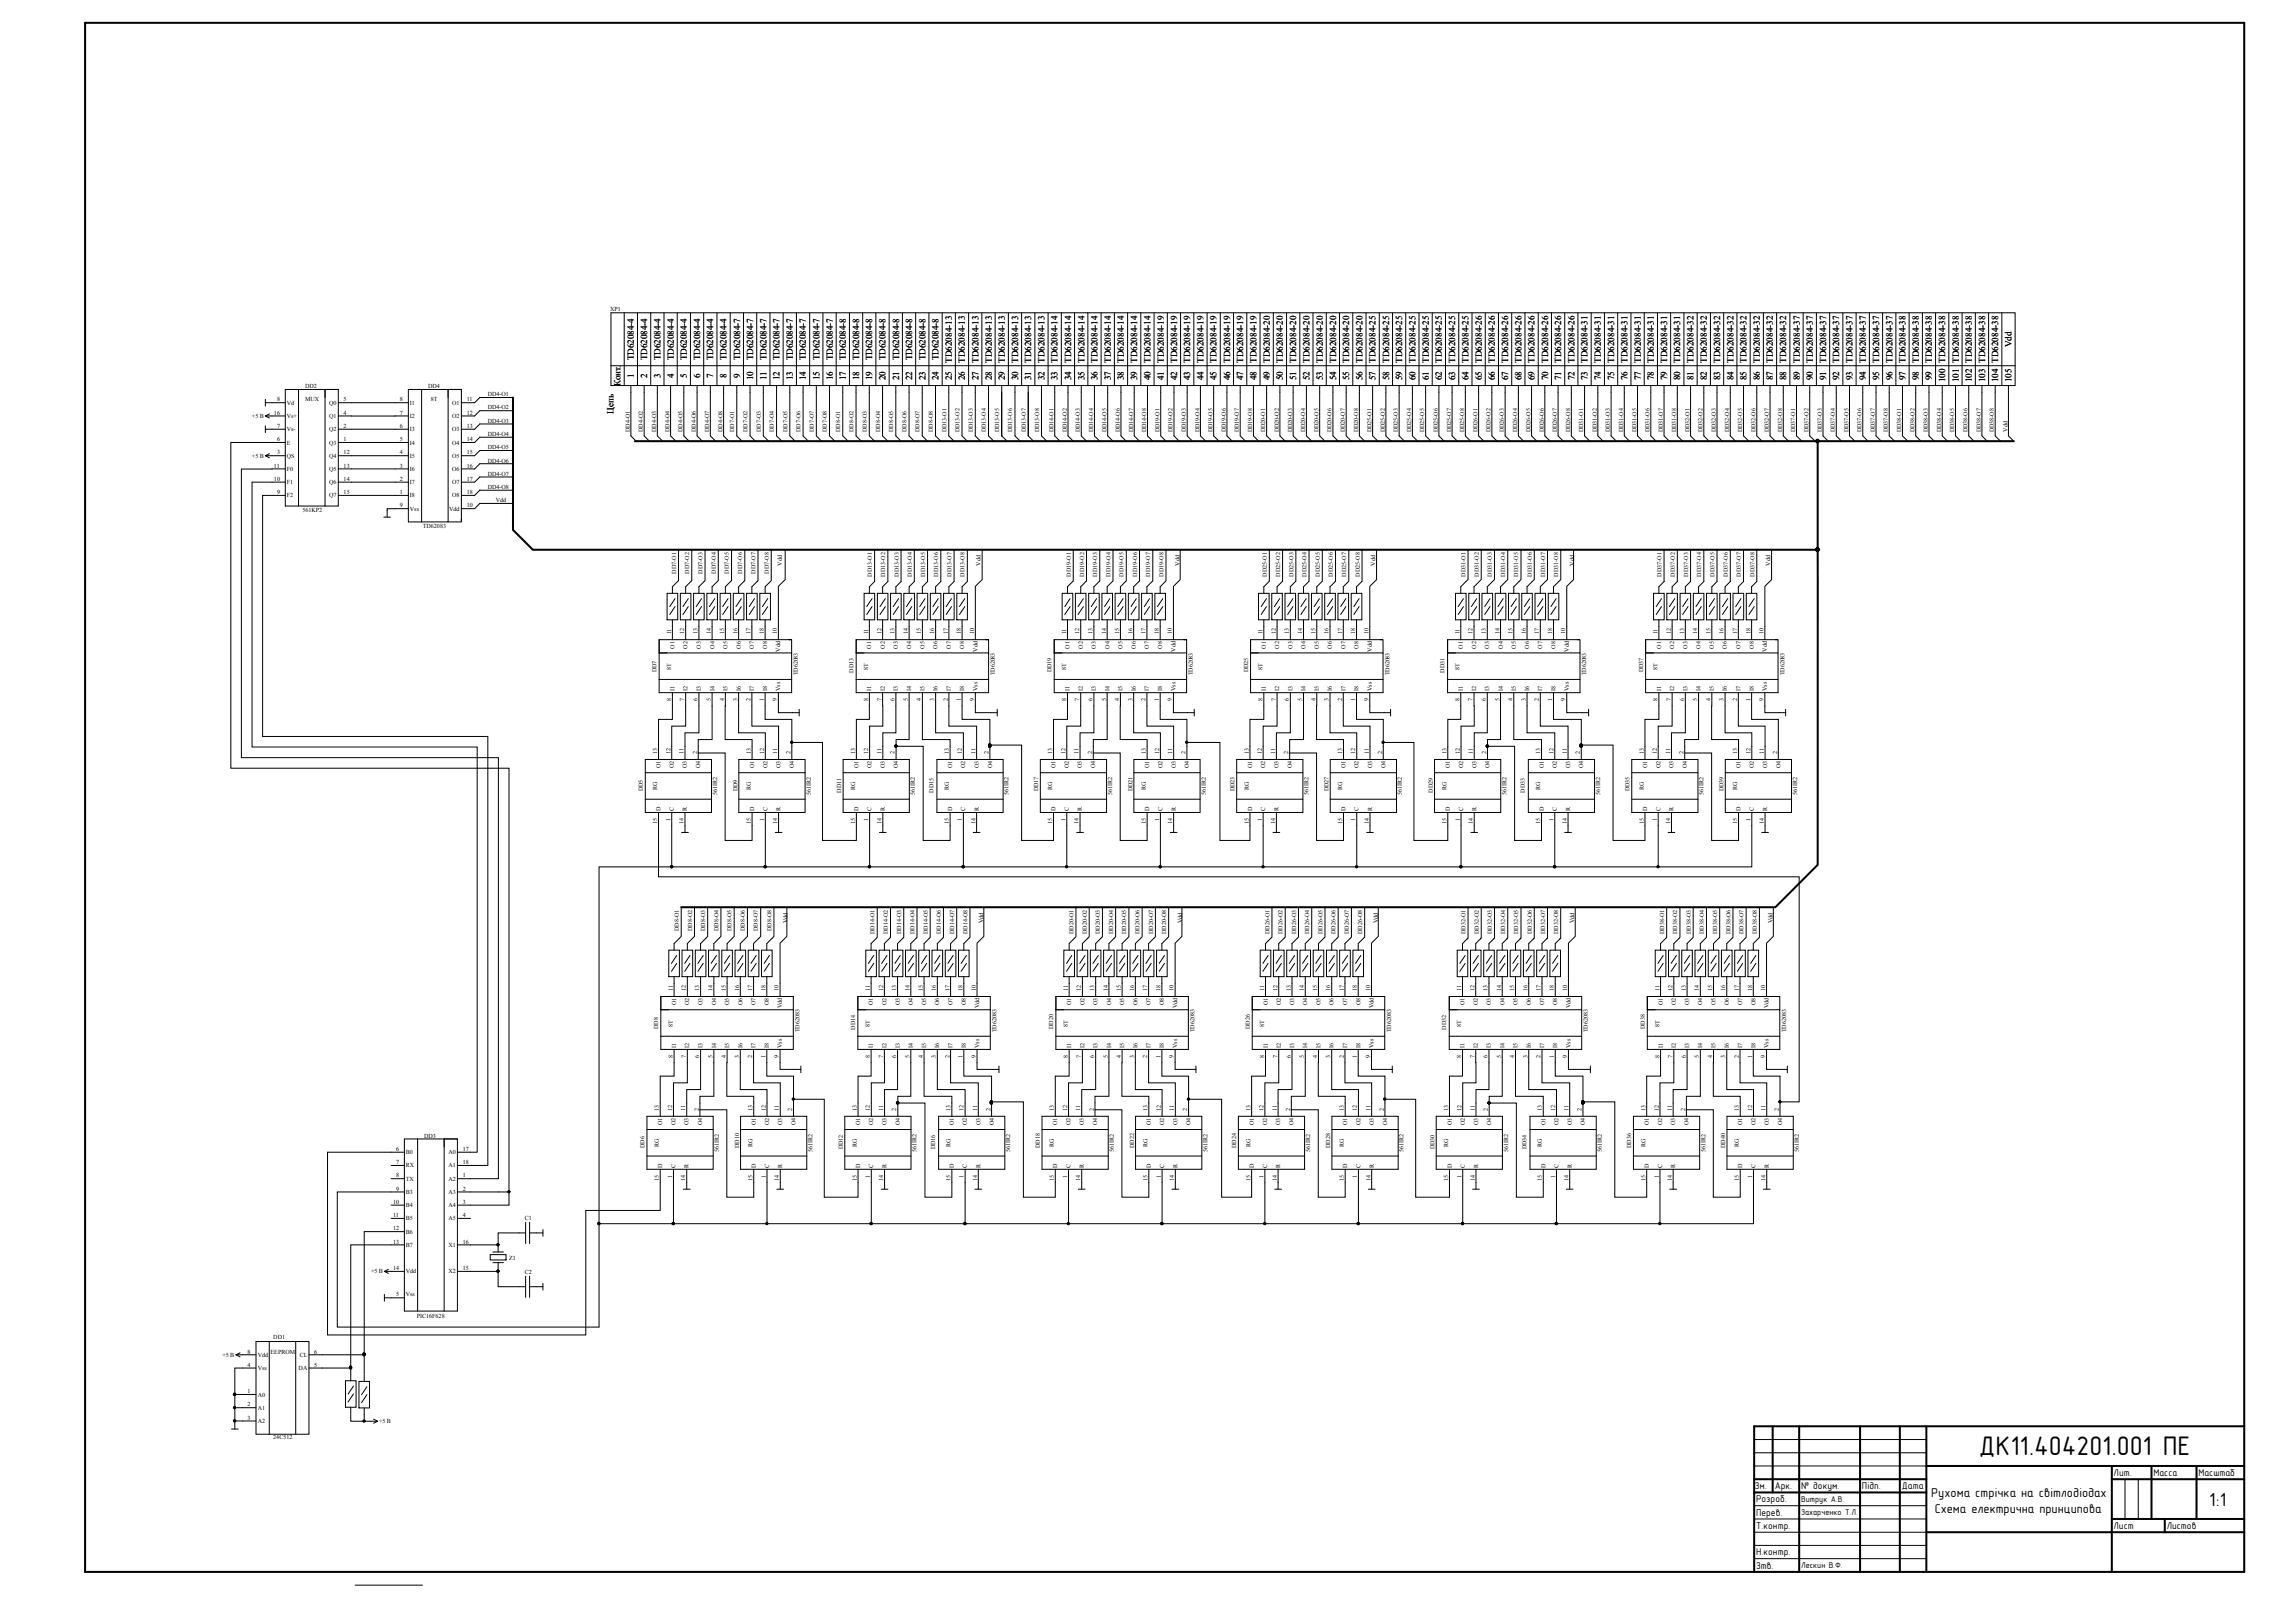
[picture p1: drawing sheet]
<svg xmlns="http://www.w3.org/2000/svg" width="287mm" height="200mm" viewBox="0 0 287 200" stroke-linecap="round" stroke-linejoin="round" font-family="sans-serif">
<defs><g id="words">
<text font-size="3.4" x="247.3" y="181.8">ДК11.404201.001 ПЕ</text>
<text font-size="2.4" x="276.1" y="188.1">1:1</text>
<g font-size="1.6">
<text x="241.4" y="187">Рухома стрічка на світлодіодах</text>
<text x="241.8" y="189">Схема електрична принципова</text>
</g>
<g font-size="1.2">
<text x="264.1" y="184.4">Лит.</text>
<text x="269.1" y="184.4">Масса</text>
<text x="274.7" y="184.4">Масштаб</text>
<text x="219.3" y="186.1">Зм.</text>
<text x="219.5" y="189.4">Перев.</text>
<text x="219.5" y="191">Т.контр.</text>
<text x="219.5" y="187.7">Розроб.</text>
<text x="221.8" y="186.1">Арк.</text>
<text x="225.1" y="186.1">№ докум.</text>
<text x="232.7" y="186.1">Підп.</text>
<text x="237.7" y="186.1">Дата</text>
<text x="264.1" y="191">Лист</text>
<text x="270.8" y="191">Листов</text>
<text x="219.5" y="196">Зтв.</text>
<text x="219.5" y="194.3">Н.контр.</text>
</g>
<g font-size="1.1">
<text x="79.2" y="47.2" transform="rotate(-90 79.2 47.2)">1</text>
<text x="79.2" y="45" transform="rotate(-90 79.2 45)">TD62084-4</text>
<text x="80.9" y="47.2" transform="rotate(-90 80.9 47.2)">2</text>
<text x="80.9" y="45" transform="rotate(-90 80.9 45)">TD62084-4</text>
<text x="82.6" y="47.2" transform="rotate(-90 82.6 47.2)">3</text>
<text x="82.6" y="45" transform="rotate(-90 82.6 45)">TD62084-4</text>
<text x="84.2" y="47.2" transform="rotate(-90 84.2 47.2)">4</text>
<text x="84.2" y="45" transform="rotate(-90 84.2 45)">TD62084-4</text>
<text x="85.8" y="47.2" transform="rotate(-90 85.8 47.2)">5</text>
<text x="85.8" y="45" transform="rotate(-90 85.8 45)">TD62084-4</text>
<text x="87.5" y="47.2" transform="rotate(-90 87.5 47.2)">6</text>
<text x="87.5" y="45" transform="rotate(-90 87.5 45)">TD62084-4</text>
<text x="89.1" y="47.2" transform="rotate(-90 89.1 47.2)">7</text>
<text x="89.1" y="45" transform="rotate(-90 89.1 45)">TD62084-4</text>
<text x="90.8" y="47.2" transform="rotate(-90 90.8 47.2)">8</text>
<text x="90.8" y="45" transform="rotate(-90 90.8 45)">TD62084-4</text>
<text x="92.5" y="47.2" transform="rotate(-90 92.5 47.2)">9</text>
<text x="92.5" y="45" transform="rotate(-90 92.5 45)">TD62084-7</text>
<text x="94.1" y="47.5" transform="rotate(-90 94.1 47.5)">10</text>
<text x="94.1" y="45" transform="rotate(-90 94.1 45)">TD62084-7</text>
<text x="95.8" y="47.5" transform="rotate(-90 95.8 47.5)">11</text>
<text x="95.8" y="45" transform="rotate(-90 95.8 45)">TD62084-7</text>
<text x="97.4" y="47.5" transform="rotate(-90 97.4 47.5)">12</text>
<text x="97.4" y="45" transform="rotate(-90 97.4 45)">TD62084-7</text>
<text x="99.1" y="47.5" transform="rotate(-90 99.1 47.5)">13</text>
<text x="99.1" y="45" transform="rotate(-90 99.1 45)">TD62084-7</text>
<text x="100.7" y="47.5" transform="rotate(-90 100.7 47.5)">14</text>
<text x="100.7" y="45" transform="rotate(-90 100.7 45)">TD62084-7</text>
<text x="102.4" y="47.5" transform="rotate(-90 102.4 47.5)">15</text>
<text x="102.4" y="45" transform="rotate(-90 102.4 45)">TD62084-7</text>
<text x="104.1" y="47.5" transform="rotate(-90 104.1 47.5)">16</text>
<text x="104.1" y="45" transform="rotate(-90 104.1 45)">TD62084-7</text>
<text x="105.7" y="47.5" transform="rotate(-90 105.7 47.5)">17</text>
<text x="105.7" y="45" transform="rotate(-90 105.7 45)">TD62084-8</text>
<text x="107.4" y="47.5" transform="rotate(-90 107.4 47.5)">18</text>
<text x="107.4" y="45" transform="rotate(-90 107.4 45)">TD62084-8</text>
<text x="109" y="47.5" transform="rotate(-90 109 47.5)">19</text>
<text x="109" y="45" transform="rotate(-90 109 45)">TD62084-8</text>
<text x="110.7" y="47.5" transform="rotate(-90 110.7 47.5)">20</text>
<text x="110.7" y="45" transform="rotate(-90 110.7 45)">TD62084-8</text>
<text x="112.4" y="47.5" transform="rotate(-90 112.4 47.5)">21</text>
<text x="112.4" y="45" transform="rotate(-90 112.4 45)">TD62084-8</text>
<text x="114" y="47.5" transform="rotate(-90 114 47.5)">22</text>
<text x="114" y="45" transform="rotate(-90 114 45)">TD62084-8</text>
<text x="115.6" y="47.5" transform="rotate(-90 115.6 47.5)">23</text>
<text x="115.6" y="45" transform="rotate(-90 115.6 45)">TD62084-8</text>
<text x="117.3" y="47.5" transform="rotate(-90 117.3 47.5)">24</text>
<text x="117.3" y="45" transform="rotate(-90 117.3 45)">TD62084-8</text>
<text x="118.9" y="47.5" transform="rotate(-90 118.9 47.5)">25</text>
<text x="118.9" y="45.3" transform="rotate(-90 118.9 45.3)">TD62084-13</text>
<text x="120.6" y="47.5" transform="rotate(-90 120.6 47.5)">26</text>
<text x="120.6" y="45.3" transform="rotate(-90 120.6 45.3)">TD62084-13</text>
<text x="122.3" y="47.5" transform="rotate(-90 122.3 47.5)">27</text>
<text x="122.3" y="45.3" transform="rotate(-90 122.3 45.3)">TD62084-13</text>
<text x="123.9" y="47.5" transform="rotate(-90 123.9 47.5)">28</text>
<text x="123.9" y="45.3" transform="rotate(-90 123.9 45.3)">TD62084-13</text>
<text x="125.6" y="47.5" transform="rotate(-90 125.6 47.5)">29</text>
<text x="125.6" y="45.3" transform="rotate(-90 125.6 45.3)">TD62084-13</text>
<text x="127.2" y="47.5" transform="rotate(-90 127.2 47.5)">30</text>
<text x="127.2" y="45.3" transform="rotate(-90 127.2 45.3)">TD62084-13</text>
<text x="128.9" y="47.5" transform="rotate(-90 128.9 47.5)">31</text>
<text x="128.9" y="45.3" transform="rotate(-90 128.9 45.3)">TD62084-13</text>
<text x="130.5" y="47.5" transform="rotate(-90 130.5 47.5)">32</text>
<text x="130.5" y="45.3" transform="rotate(-90 130.5 45.3)">TD62084-13</text>
<text x="132.2" y="47.5" transform="rotate(-90 132.2 47.5)">33</text>
<text x="132.2" y="45.3" transform="rotate(-90 132.2 45.3)">TD62084-14</text>
<text x="133.9" y="47.5" transform="rotate(-90 133.9 47.5)">34</text>
<text x="133.9" y="45.3" transform="rotate(-90 133.9 45.3)">TD62084-14</text>
<text x="135.5" y="47.5" transform="rotate(-90 135.5 47.5)">35</text>
<text x="135.5" y="45.3" transform="rotate(-90 135.5 45.3)">TD62084-14</text>
<text x="137.2" y="47.5" transform="rotate(-90 137.2 47.5)">36</text>
<text x="137.2" y="45.3" transform="rotate(-90 137.2 45.3)">TD62084-14</text>
<text x="138.8" y="47.5" transform="rotate(-90 138.8 47.5)">37</text>
<text x="138.8" y="45.3" transform="rotate(-90 138.8 45.3)">TD62084-14</text>
<text x="140.5" y="47.5" transform="rotate(-90 140.5 47.5)">38</text>
<text x="140.5" y="45.3" transform="rotate(-90 140.5 45.3)">TD62084-14</text>
<text x="142.1" y="47.5" transform="rotate(-90 142.1 47.5)">39</text>
<text x="142.1" y="45.3" transform="rotate(-90 142.1 45.3)">TD62084-14</text>
<text x="143.8" y="47.5" transform="rotate(-90 143.8 47.5)">40</text>
<text x="143.8" y="45.3" transform="rotate(-90 143.8 45.3)">TD62084-14</text>
<text x="145.4" y="47.5" transform="rotate(-90 145.4 47.5)">41</text>
<text x="145.4" y="45.3" transform="rotate(-90 145.4 45.3)">TD62084-19</text>
<text x="147.1" y="47.5" transform="rotate(-90 147.1 47.5)">42</text>
<text x="147.1" y="45.3" transform="rotate(-90 147.1 45.3)">TD62084-19</text>
<text x="148.7" y="47.5" transform="rotate(-90 148.7 47.5)">43</text>
<text x="148.7" y="45.3" transform="rotate(-90 148.7 45.3)">TD62084-19</text>
<text x="150.4" y="47.5" transform="rotate(-90 150.4 47.5)">44</text>
<text x="150.4" y="45.3" transform="rotate(-90 150.4 45.3)">TD62084-19</text>
<text x="152" y="47.5" transform="rotate(-90 152 47.5)">45</text>
<text x="152" y="45.3" transform="rotate(-90 152 45.3)">TD62084-19</text>
<text x="153.7" y="47.5" transform="rotate(-90 153.7 47.5)">46</text>
<text x="153.7" y="45.3" transform="rotate(-90 153.7 45.3)">TD62084-19</text>
<text x="155.4" y="47.5" transform="rotate(-90 155.4 47.5)">47</text>
<text x="155.4" y="45.3" transform="rotate(-90 155.4 45.3)">TD62084-19</text>
<text x="157" y="47.5" transform="rotate(-90 157 47.5)">48</text>
<text x="157" y="45.3" transform="rotate(-90 157 45.3)">TD62084-19</text>
<text x="158.7" y="47.5" transform="rotate(-90 158.7 47.5)">49</text>
<text x="158.7" y="45.3" transform="rotate(-90 158.7 45.3)">TD62084-20</text>
<text x="160.3" y="47.5" transform="rotate(-90 160.3 47.5)">50</text>
<text x="160.3" y="45.3" transform="rotate(-90 160.3 45.3)">TD62084-20</text>
<text x="162" y="47.5" transform="rotate(-90 162 47.5)">51</text>
<text x="162" y="45.3" transform="rotate(-90 162 45.3)">TD62084-20</text>
<text x="163.7" y="47.5" transform="rotate(-90 163.7 47.5)">52</text>
<text x="163.7" y="45.3" transform="rotate(-90 163.7 45.3)">TD62084-20</text>
<text x="165.3" y="47.5" transform="rotate(-90 165.3 47.5)">53</text>
<text x="165.3" y="45.3" transform="rotate(-90 165.3 45.3)">TD62084-20</text>
<text x="167" y="47.5" transform="rotate(-90 167 47.5)">54</text>
<text x="167" y="45.3" transform="rotate(-90 167 45.3)">TD62084-20</text>
<text x="168.6" y="47.5" transform="rotate(-90 168.6 47.5)">55</text>
<text x="168.6" y="45.3" transform="rotate(-90 168.6 45.3)">TD62084-20</text>
<text x="170.3" y="47.5" transform="rotate(-90 170.3 47.5)">56</text>
<text x="170.3" y="45.3" transform="rotate(-90 170.3 45.3)">TD62084-20</text>
<text x="171.9" y="47.5" transform="rotate(-90 171.9 47.5)">57</text>
<text x="171.9" y="45.3" transform="rotate(-90 171.9 45.3)">TD62084-25</text>
<text x="173.6" y="47.5" transform="rotate(-90 173.6 47.5)">58</text>
<text x="173.6" y="45.3" transform="rotate(-90 173.6 45.3)">TD62084-25</text>
<text x="175.2" y="47.5" transform="rotate(-90 175.2 47.5)">59</text>
<text x="175.2" y="45.3" transform="rotate(-90 175.2 45.3)">TD62084-25</text>
<text x="176.9" y="47.5" transform="rotate(-90 176.9 47.5)">60</text>
<text x="176.9" y="45.3" transform="rotate(-90 176.9 45.3)">TD62084-25</text>
<text x="178.5" y="47.5" transform="rotate(-90 178.5 47.5)">61</text>
<text x="178.5" y="45.3" transform="rotate(-90 178.5 45.3)">TD62084-25</text>
<text x="180.2" y="47.5" transform="rotate(-90 180.2 47.5)">62</text>
<text x="180.2" y="45.3" transform="rotate(-90 180.2 45.3)">TD62084-25</text>
<text x="181.8" y="47.5" transform="rotate(-90 181.8 47.5)">63</text>
<text x="181.8" y="45.3" transform="rotate(-90 181.8 45.3)">TD62084-25</text>
<text x="183.5" y="47.5" transform="rotate(-90 183.5 47.5)">64</text>
<text x="183.5" y="45.3" transform="rotate(-90 183.5 45.3)">TD62084-25</text>
<text x="185.2" y="47.5" transform="rotate(-90 185.2 47.5)">65</text>
<text x="185.2" y="45.3" transform="rotate(-90 185.2 45.3)">TD62084-26</text>
<text x="186.8" y="47.5" transform="rotate(-90 186.8 47.5)">66</text>
<text x="186.8" y="45.3" transform="rotate(-90 186.8 45.3)">TD62084-26</text>
<text x="188.5" y="47.5" transform="rotate(-90 188.5 47.5)">67</text>
<text x="188.5" y="45.3" transform="rotate(-90 188.5 45.3)">TD62084-26</text>
<text x="190.1" y="47.5" transform="rotate(-90 190.1 47.5)">68</text>
<text x="190.1" y="45.3" transform="rotate(-90 190.1 45.3)">TD62084-26</text>
<text x="191.8" y="47.5" transform="rotate(-90 191.8 47.5)">69</text>
<text x="191.8" y="45.3" transform="rotate(-90 191.8 45.3)">TD62084-26</text>
<text x="193.5" y="47.5" transform="rotate(-90 193.5 47.5)">70</text>
<text x="193.5" y="45.3" transform="rotate(-90 193.5 45.3)">TD62084-26</text>
<text x="195.1" y="47.5" transform="rotate(-90 195.1 47.5)">71</text>
<text x="195.1" y="45.3" transform="rotate(-90 195.1 45.3)">TD62084-26</text>
<text x="196.8" y="47.5" transform="rotate(-90 196.8 47.5)">72</text>
<text x="196.8" y="45.3" transform="rotate(-90 196.8 45.3)">TD62084-26</text>
<text x="198.4" y="47.5" transform="rotate(-90 198.4 47.5)">73</text>
<text x="198.4" y="45.3" transform="rotate(-90 198.4 45.3)">TD62084-31</text>
<text x="200.1" y="47.5" transform="rotate(-90 200.1 47.5)">74</text>
<text x="200.1" y="45.3" transform="rotate(-90 200.1 45.3)">TD62084-31</text>
<text x="201.7" y="47.5" transform="rotate(-90 201.7 47.5)">75</text>
<text x="201.7" y="45.3" transform="rotate(-90 201.7 45.3)">TD62084-31</text>
<text x="203.4" y="47.5" transform="rotate(-90 203.4 47.5)">76</text>
<text x="203.4" y="45.3" transform="rotate(-90 203.4 45.3)">TD62084-31</text>
<text x="205" y="47.5" transform="rotate(-90 205 47.5)">77</text>
<text x="205" y="45.3" transform="rotate(-90 205 45.3)">TD62084-31</text>
<text x="206.7" y="47.5" transform="rotate(-90 206.7 47.5)">78</text>
<text x="206.7" y="45.3" transform="rotate(-90 206.7 45.3)">TD62084-31</text>
<text x="208.3" y="47.5" transform="rotate(-90 208.3 47.5)">79</text>
<text x="208.3" y="45.3" transform="rotate(-90 208.3 45.3)">TD62084-31</text>
<text x="210" y="47.5" transform="rotate(-90 210 47.5)">80</text>
<text x="210" y="45.3" transform="rotate(-90 210 45.3)">TD62084-31</text>
<text x="211.6" y="47.5" transform="rotate(-90 211.6 47.5)">81</text>
<text x="211.6" y="45.3" transform="rotate(-90 211.6 45.3)">TD62084-32</text>
<text x="213.3" y="47.5" transform="rotate(-90 213.3 47.5)">82</text>
<text x="213.3" y="45.3" transform="rotate(-90 213.3 45.3)">TD62084-32</text>
<text x="215" y="47.5" transform="rotate(-90 215 47.5)">83</text>
<text x="215" y="45.3" transform="rotate(-90 215 45.3)">TD62084-32</text>
<text x="216.6" y="47.5" transform="rotate(-90 216.6 47.5)">84</text>
<text x="216.6" y="45.3" transform="rotate(-90 216.6 45.3)">TD62084-32</text>
<text x="218.3" y="47.5" transform="rotate(-90 218.3 47.5)">85</text>
<text x="218.3" y="45.3" transform="rotate(-90 218.3 45.3)">TD62084-32</text>
<text x="219.9" y="47.5" transform="rotate(-90 219.9 47.5)">86</text>
<text x="219.9" y="45.3" transform="rotate(-90 219.9 45.3)">TD62084-32</text>
<text x="221.6" y="47.5" transform="rotate(-90 221.6 47.5)">87</text>
<text x="221.6" y="45.3" transform="rotate(-90 221.6 45.3)">TD62084-32</text>
<text x="223.2" y="47.5" transform="rotate(-90 223.2 47.5)">88</text>
<text x="223.2" y="45.3" transform="rotate(-90 223.2 45.3)">TD62084-32</text>
<text x="224.9" y="47.5" transform="rotate(-90 224.9 47.5)">89</text>
<text x="224.9" y="45.3" transform="rotate(-90 224.9 45.3)">TD62084-37</text>
<text x="226.6" y="47.5" transform="rotate(-90 226.6 47.5)">90</text>
<text x="226.6" y="45.3" transform="rotate(-90 226.6 45.3)">TD62084-37</text>
<text x="228.2" y="47.5" transform="rotate(-90 228.2 47.5)">91</text>
<text x="228.2" y="45.3" transform="rotate(-90 228.2 45.3)">TD62084-37</text>
<text x="229.9" y="47.5" transform="rotate(-90 229.9 47.5)">92</text>
<text x="229.9" y="45.3" transform="rotate(-90 229.9 45.3)">TD62084-37</text>
<text x="231.5" y="47.5" transform="rotate(-90 231.5 47.5)">93</text>
<text x="231.5" y="45.3" transform="rotate(-90 231.5 45.3)">TD62084-37</text>
<text x="233.2" y="47.5" transform="rotate(-90 233.2 47.5)">94</text>
<text x="233.2" y="45.3" transform="rotate(-90 233.2 45.3)">TD62084-37</text>
<text x="234.8" y="47.5" transform="rotate(-90 234.8 47.5)">95</text>
<text x="234.8" y="45.3" transform="rotate(-90 234.8 45.3)">TD62084-37</text>
<text x="236.5" y="47.5" transform="rotate(-90 236.5 47.5)">96</text>
<text x="236.5" y="45.3" transform="rotate(-90 236.5 45.3)">TD62084-37</text>
<text x="238.1" y="47.5" transform="rotate(-90 238.1 47.5)">97</text>
<text x="238.1" y="45.3" transform="rotate(-90 238.1 45.3)">TD62084-38</text>
<text x="239.8" y="47.5" transform="rotate(-90 239.8 47.5)">98</text>
<text x="239.8" y="45.3" transform="rotate(-90 239.8 45.3)">TD62084-38</text>
<text x="241.4" y="47.5" transform="rotate(-90 241.4 47.5)">99</text>
<text x="241.4" y="45.3" transform="rotate(-90 241.4 45.3)">TD62084-38</text>
<text x="243.1" y="47.8" transform="rotate(-90 243.1 47.8)">100</text>
<text x="243.1" y="45.3" transform="rotate(-90 243.1 45.3)">TD62084-38</text>
<text x="244.8" y="47.8" transform="rotate(-90 244.8 47.8)">101</text>
<text x="244.8" y="45.3" transform="rotate(-90 244.8 45.3)">TD62084-38</text>
<text x="246.4" y="47.8" transform="rotate(-90 246.4 47.8)">102</text>
<text x="246.4" y="45.3" transform="rotate(-90 246.4 45.3)">TD62084-38</text>
<text x="248.1" y="47.8" transform="rotate(-90 248.1 47.8)">103</text>
<text x="248.1" y="45.3" transform="rotate(-90 248.1 45.3)">TD62084-38</text>
<text x="249.7" y="47.8" transform="rotate(-90 249.7 47.8)">104</text>
<text x="249.7" y="45.3" transform="rotate(-90 249.7 45.3)">TD62084-38</text>
<text x="251.4" y="47.8" transform="rotate(-90 251.4 47.8)">105</text>
<text x="251.4" y="43.4" transform="rotate(-90 251.4 43.4)">Vdd</text>
<text x="76.7" y="51.7" transform="rotate(-90 76.7 51.7)">Цепь</text>
<text x="77.6" y="48.2" transform="rotate(-90 77.6 48.2)">Конт.</text>
<text x="225.1" y="189.3">Захарченко Т.Л.</text>
<text x="225.1" y="187.7">Витрук А.В.</text>
<text x="225.1" y="195.9">Лескин В.Ф.</text>
</g>
<g font-size=".8">
<text x="76.3" y="38.8">XP1</text>
<text x="31.5" y="52.2">+5 В</text>
<text x="34.2" y="51.8">16</text>
<text x="34.6" y="50.1">8</text>
<text x="34.6" y="53.5">7</text>
<text x="35.8" y="50.6">Vd</text>
<text x="35.8" y="52.2">Vs+</text>
<text x="35.8" y="53.9">Vs-</text>
<text x="38.1" y="50.1">MUX</text>
<text x="38.1" y="48.5">DD2</text>
<text x="41.1" y="50.6">Q0</text>
<text x="41.1" y="52.2">Q1</text>
<text x="41.1" y="53.9">Q2</text>
<text x="42.9" y="50.1">5</text>
<text x="42.9" y="51.8">4</text>
<text x="42.9" y="53.5">2</text>
<text x="50" y="50.1">8</text>
<text x="50" y="51.8">7</text>
<text x="50" y="53.5">6</text>
<text x="51.2" y="50.6">I1</text>
<text x="51.2" y="52.2">I2</text>
<text x="51.2" y="53.9">I3</text>
<text x="53.5" y="48.5">DD4</text>
<text x="53.9" y="50.1">8T</text>
<text x="56.5" y="50.6">O1</text>
<text x="56.5" y="52.2">O2</text>
<text x="56.5" y="53.9">O3</text>
<text x="58.3" y="50.1">11</text>
<text x="58.3" y="51.8">12</text>
<text x="58.3" y="53.5">13</text>
<text x="61" y="49.5">DD4-O1</text>
<text x="61" y="51.2">DD4-O2</text>
<text x="61" y="52.8">DD4-O3</text>
<text x="78.7" y="54" transform="rotate(-90 78.7 54)">DD4-O1</text>
<text x="80.4" y="54" transform="rotate(-90 80.4 54)">DD4-O2</text>
<text x="82" y="54" transform="rotate(-90 82 54)">DD4-O3</text>
<text x="83.6" y="54" transform="rotate(-90 83.6 54)">DD4-O4</text>
<text x="85.3" y="54" transform="rotate(-90 85.3 54)">DD4-O5</text>
<text x="86.9" y="54" transform="rotate(-90 86.9 54)">DD4-O6</text>
<text x="88.6" y="54" transform="rotate(-90 88.6 54)">DD4-O7</text>
<text x="90.3" y="54" transform="rotate(-90 90.3 54)">DD4-O8</text>
<text x="91.8" y="54" transform="rotate(-90 91.8 54)">DD7-O1</text>
<text x="93.4" y="54" transform="rotate(-90 93.4 54)">DD7-O2</text>
<text x="95.1" y="54" transform="rotate(-90 95.1 54)">DD7-O3</text>
<text x="96.7" y="54" transform="rotate(-90 96.7 54)">DD7-O4</text>
<text x="98.4" y="54" transform="rotate(-90 98.4 54)">DD7-O5</text>
<text x="100.1" y="54" transform="rotate(-90 100.1 54)">DD7-O6</text>
<text x="101.7" y="54" transform="rotate(-90 101.7 54)">DD7-O7</text>
<text x="103.3" y="54" transform="rotate(-90 103.3 54)">DD7-O8</text>
<text x="105" y="54" transform="rotate(-90 105 54)">DD8-O1</text>
<text x="106.6" y="54" transform="rotate(-90 106.6 54)">DD8-O2</text>
<text x="108.3" y="54" transform="rotate(-90 108.3 54)">DD8-O3</text>
<text x="110" y="54" transform="rotate(-90 110 54)">DD8-O4</text>
<text x="111.6" y="54" transform="rotate(-90 111.6 54)">DD8-O5</text>
<text x="113.3" y="54" transform="rotate(-90 113.3 54)">DD8-O6</text>
<text x="114.9" y="54" transform="rotate(-90 114.9 54)">DD8-O7</text>
<text x="116.6" y="54" transform="rotate(-90 116.6 54)">DD8-O8</text>
<text x="250.9" y="53.9" transform="rotate(-90 250.9 53.9)">Vdd</text>
<text x="31.5" y="57.2">+5 В</text>
<text x="34.2" y="58.4">11</text>
<text x="34.6" y="55.1">6</text>
<text x="34.6" y="56.8">3</text>
<text x="35.8" y="55.5">E</text>
<text x="35.8" y="57.2">QS</text>
<text x="35.8" y="58.8">F0</text>
<text x="41.1" y="55.5">Q3</text>
<text x="41.1" y="57.2">Q4</text>
<text x="41.1" y="58.8">Q5</text>
<text x="42.9" y="55.1">1</text>
<text x="42.9" y="56.8">12</text>
<text x="42.9" y="58.4">13</text>
<text x="50" y="55.1">5</text>
<text x="50" y="56.8">4</text>
<text x="50" y="58.4">3</text>
<text x="51.2" y="55.5">I4</text>
<text x="51.2" y="57.2">I5</text>
<text x="51.2" y="58.8">I6</text>
<text x="56.5" y="55.5">O4</text>
<text x="56.5" y="57.2">O5</text>
<text x="56.5" y="58.8">O6</text>
<text x="58.3" y="55.1">14</text>
<text x="58.3" y="56.8">15</text>
<text x="58.3" y="58.4">16</text>
<text x="61" y="54.5">DD4-O4</text>
<text x="61" y="56.1">DD4-O5</text>
<text x="61" y="57.8">DD4-O6</text>
<text x="61" y="59.4">DD4-O7</text>
<text x="118.3" y="54" transform="rotate(-90 118.3 54)">DD13-O1</text>
<text x="119.9" y="54" transform="rotate(-90 119.9 54)">DD13-O2</text>
<text x="121.6" y="54" transform="rotate(-90 121.6 54)">DD13-O3</text>
<text x="123.2" y="54" transform="rotate(-90 123.2 54)">DD13-O4</text>
<text x="124.9" y="54" transform="rotate(-90 124.9 54)">DD13-O5</text>
<text x="126.5" y="54" transform="rotate(-90 126.5 54)">DD13-O6</text>
<text x="128.2" y="54" transform="rotate(-90 128.2 54)">DD13-O7</text>
<text x="129.8" y="54" transform="rotate(-90 129.8 54)">DD13-O8</text>
<text x="131.7" y="54" transform="rotate(-90 131.7 54)">DD14-O1</text>
<text x="133.3" y="54" transform="rotate(-90 133.3 54)">DD14-O2</text>
<text x="135" y="54" transform="rotate(-90 135 54)">DD14-O3</text>
<text x="136.6" y="54" transform="rotate(-90 136.6 54)">DD14-O4</text>
<text x="138.3" y="54" transform="rotate(-90 138.3 54)">DD14-O5</text>
<text x="140" y="54" transform="rotate(-90 140 54)">DD14-O6</text>
<text x="141.6" y="54" transform="rotate(-90 141.6 54)">DD14-O7</text>
<text x="143.2" y="54" transform="rotate(-90 143.2 54)">DD14-O8</text>
<text x="144.9" y="54" transform="rotate(-90 144.9 54)">DD19-O1</text>
<text x="146.5" y="54" transform="rotate(-90 146.5 54)">DD19-O2</text>
<text x="148.2" y="54" transform="rotate(-90 148.2 54)">DD19-O3</text>
<text x="149.9" y="54" transform="rotate(-90 149.9 54)">DD19-O4</text>
<text x="151.5" y="54" transform="rotate(-90 151.5 54)">DD19-O5</text>
<text x="153.2" y="54" transform="rotate(-90 153.2 54)">DD19-O6</text>
<text x="154.8" y="54" transform="rotate(-90 154.8 54)">DD19-O7</text>
<text x="156.5" y="54" transform="rotate(-90 156.5 54)">DD19-O8</text>
<text x="158.1" y="54" transform="rotate(-90 158.1 54)">DD20-O1</text>
<text x="159.8" y="54" transform="rotate(-90 159.8 54)">DD20-O2</text>
<text x="161.5" y="54" transform="rotate(-90 161.5 54)">DD20-O3</text>
<text x="163.1" y="54" transform="rotate(-90 163.1 54)">DD20-O4</text>
<text x="164.8" y="54" transform="rotate(-90 164.8 54)">DD20-O5</text>
<text x="166.4" y="54" transform="rotate(-90 166.4 54)">DD20-O6</text>
<text x="168.1" y="54" transform="rotate(-90 168.1 54)">DD20-O7</text>
<text x="169.8" y="54" transform="rotate(-90 169.8 54)">DD20-O8</text>
<text x="171.4" y="54" transform="rotate(-90 171.4 54)">DD25-O1</text>
<text x="173" y="54" transform="rotate(-90 173 54)">DD25-O2</text>
<text x="174.7" y="54" transform="rotate(-90 174.7 54)">DD25-O3</text>
<text x="176.3" y="54" transform="rotate(-90 176.3 54)">DD25-O4</text>
<text x="178" y="54" transform="rotate(-90 178 54)">DD25-O5</text>
<text x="179.7" y="54" transform="rotate(-90 179.7 54)">DD25-O6</text>
<text x="181.3" y="54" transform="rotate(-90 181.3 54)">DD25-O7</text>
<text x="183" y="54" transform="rotate(-90 183 54)">DD25-O8</text>
<text x="184.6" y="54" transform="rotate(-90 184.6 54)">DD26-O1</text>
<text x="186.3" y="54" transform="rotate(-90 186.3 54)">DD26-O2</text>
<text x="187.9" y="54" transform="rotate(-90 187.9 54)">DD26-O3</text>
<text x="189.6" y="54" transform="rotate(-90 189.6 54)">DD26-O4</text>
<text x="191.3" y="54" transform="rotate(-90 191.3 54)">DD26-O5</text>
<text x="192.9" y="54" transform="rotate(-90 192.9 54)">DD26-O6</text>
<text x="194.6" y="54" transform="rotate(-90 194.6 54)">DD26-O7</text>
<text x="196.2" y="54" transform="rotate(-90 196.2 54)">DD26-O8</text>
<text x="197.9" y="54" transform="rotate(-90 197.9 54)">DD31-O1</text>
<text x="199.6" y="54" transform="rotate(-90 199.6 54)">DD31-O2</text>
<text x="201.2" y="54" transform="rotate(-90 201.2 54)">DD31-O3</text>
<text x="202.8" y="54" transform="rotate(-90 202.8 54)">DD31-O4</text>
<text x="204.5" y="54" transform="rotate(-90 204.5 54)">DD31-O5</text>
<text x="206.1" y="54" transform="rotate(-90 206.1 54)">DD31-O6</text>
<text x="207.8" y="54" transform="rotate(-90 207.8 54)">DD31-O7</text>
<text x="209.5" y="54" transform="rotate(-90 209.5 54)">DD31-O8</text>
<text x="211.1" y="54" transform="rotate(-90 211.1 54)">DD32-O1</text>
<text x="212.8" y="54" transform="rotate(-90 212.8 54)">DD32-O2</text>
<text x="214.4" y="54" transform="rotate(-90 214.4 54)">DD32-O3</text>
<text x="216.1" y="54" transform="rotate(-90 216.1 54)">DD32-O4</text>
<text x="217.7" y="54" transform="rotate(-90 217.7 54)">DD32-O5</text>
<text x="219.4" y="54" transform="rotate(-90 219.4 54)">DD32-O6</text>
<text x="221.1" y="54" transform="rotate(-90 221.1 54)">DD32-O7</text>
<text x="222.7" y="54" transform="rotate(-90 222.7 54)">DD32-O8</text>
<text x="224.4" y="54" transform="rotate(-90 224.4 54)">DD37-O1</text>
<text x="226" y="54" transform="rotate(-90 226 54)">DD37-O2</text>
<text x="227.7" y="54" transform="rotate(-90 227.7 54)">DD37-O3</text>
<text x="229.3" y="54" transform="rotate(-90 229.3 54)">DD37-O4</text>
<text x="231" y="54" transform="rotate(-90 231 54)">DD37-O5</text>
<text x="232.6" y="54" transform="rotate(-90 232.6 54)">DD37-O6</text>
<text x="234.3" y="54" transform="rotate(-90 234.3 54)">DD37-O7</text>
<text x="235.9" y="54" transform="rotate(-90 235.9 54)">DD37-O8</text>
<text x="237.6" y="54" transform="rotate(-90 237.6 54)">DD38-O1</text>
<text x="239.2" y="54" transform="rotate(-90 239.2 54)">DD38-O2</text>
<text x="240.9" y="54" transform="rotate(-90 240.9 54)">DD38-O3</text>
<text x="242.6" y="54" transform="rotate(-90 242.6 54)">DD38-O4</text>
<text x="244.2" y="54" transform="rotate(-90 244.2 54)">DD38-O5</text>
<text x="245.9" y="54" transform="rotate(-90 245.9 54)">DD38-O6</text>
<text x="247.5" y="54" transform="rotate(-90 247.5 54)">DD38-O7</text>
<text x="249.2" y="54" transform="rotate(-90 249.2 54)">DD38-O8</text>
<text x="34.2" y="60.1">10</text>
<text x="34.6" y="61.7">9</text>
<text x="35.8" y="60.5">F1</text>
<text x="35.8" y="62.1">F2</text>
<text x="37.8" y="64">561KP2</text>
<text x="41.1" y="60.5">Q6</text>
<text x="41.1" y="62.1">Q7</text>
<text x="42.9" y="60.1">14</text>
<text x="42.9" y="61.7">15</text>
<text x="50" y="60.1">2</text>
<text x="50" y="61.7">1</text>
<text x="50" y="63.4">9</text>
<text x="51.2" y="60.5">I7</text>
<text x="51.2" y="62.1">I8</text>
<text x="51.2" y="63.8">Vss</text>
<text x="52.8" y="66">TD62083</text>
<text x="56.1" y="63.8">Vdd</text>
<text x="56.5" y="60.5">O7</text>
<text x="56.5" y="62.1">O8</text>
<text x="58.3" y="60.1">17</text>
<text x="58.3" y="61.7">18</text>
<text x="58.3" y="63.4">10</text>
<text x="61" y="61.1">DD4-O8</text>
<text x="62" y="62.7">Vdd</text>
<text x="84.5" y="71.7" transform="rotate(-90 84.5 71.7)">DD7-O1</text>
<text x="86.1" y="71.7" transform="rotate(-90 86.1 71.7)">DD7-O2</text>
<text x="87.8" y="71.7" transform="rotate(-90 87.8 71.7)">DD7-O3</text>
<text x="89.4" y="71.7" transform="rotate(-90 89.4 71.7)">DD7-O4</text>
<text x="91.1" y="71.7" transform="rotate(-90 91.1 71.7)">DD7-O5</text>
<text x="92.7" y="71.7" transform="rotate(-90 92.7 71.7)">DD7-O6</text>
<text x="94.4" y="71.7" transform="rotate(-90 94.4 71.7)">DD7-O7</text>
<text x="96.1" y="71.7" transform="rotate(-90 96.1 71.7)">DD7-O8</text>
<text x="97.7" y="70.7" transform="rotate(-90 97.7 70.7)">Vdd</text>
<text x="122.5" y="70.7" transform="rotate(-90 122.5 70.7)">Vdd</text>
<text x="147.4" y="70.7" transform="rotate(-90 147.4 70.7)">Vdd</text>
<text x="171.9" y="70.7" transform="rotate(-90 171.9 70.7)">Vdd</text>
<text x="196.7" y="70.7" transform="rotate(-90 196.7 70.7)">Vdd</text>
<text x="221.2" y="70.7" transform="rotate(-90 221.2 70.7)">Vdd</text>
<text x="109" y="72.1" transform="rotate(-90 109 72.1)">DD13-O1</text>
<text x="110.6" y="72.1" transform="rotate(-90 110.6 72.1)">DD13-O2</text>
<text x="112.3" y="72.1" transform="rotate(-90 112.3 72.1)">DD13-O3</text>
<text x="114" y="72.1" transform="rotate(-90 114 72.1)">DD13-O4</text>
<text x="115.6" y="72.1" transform="rotate(-90 115.6 72.1)">DD13-O5</text>
<text x="117.3" y="72.1" transform="rotate(-90 117.3 72.1)">DD13-O6</text>
<text x="118.9" y="72.1" transform="rotate(-90 118.9 72.1)">DD13-O7</text>
<text x="120.6" y="72.1" transform="rotate(-90 120.6 72.1)">DD13-O8</text>
<text x="133.8" y="72.1" transform="rotate(-90 133.8 72.1)">DD19-O1</text>
<text x="135.5" y="72.1" transform="rotate(-90 135.5 72.1)">DD19-O2</text>
<text x="137.1" y="72.1" transform="rotate(-90 137.1 72.1)">DD19-O3</text>
<text x="138.8" y="72.1" transform="rotate(-90 138.8 72.1)">DD19-O4</text>
<text x="140.4" y="72.1" transform="rotate(-90 140.4 72.1)">DD19-O5</text>
<text x="142.1" y="72.1" transform="rotate(-90 142.1 72.1)">DD19-O6</text>
<text x="143.8" y="72.1" transform="rotate(-90 143.8 72.1)">DD19-O7</text>
<text x="145.4" y="72.1" transform="rotate(-90 145.4 72.1)">DD19-O8</text>
<text x="158.3" y="72.1" transform="rotate(-90 158.3 72.1)">DD25-O1</text>
<text x="160" y="72.1" transform="rotate(-90 160 72.1)">DD25-O2</text>
<text x="161.6" y="72.1" transform="rotate(-90 161.6 72.1)">DD25-O3</text>
<text x="163.3" y="72.1" transform="rotate(-90 163.3 72.1)">DD25-O4</text>
<text x="164.9" y="72.1" transform="rotate(-90 164.9 72.1)">DD25-O5</text>
<text x="166.6" y="72.1" transform="rotate(-90 166.6 72.1)">DD25-O6</text>
<text x="168.2" y="72.1" transform="rotate(-90 168.2 72.1)">DD25-O7</text>
<text x="169.9" y="72.1" transform="rotate(-90 169.9 72.1)">DD25-O8</text>
<text x="183.2" y="72.1" transform="rotate(-90 183.2 72.1)">DD31-O1</text>
<text x="184.8" y="72.1" transform="rotate(-90 184.8 72.1)">DD31-O2</text>
<text x="186.4" y="72.1" transform="rotate(-90 186.4 72.1)">DD31-O3</text>
<text x="188.1" y="72.1" transform="rotate(-90 188.1 72.1)">DD31-O4</text>
<text x="189.7" y="72.1" transform="rotate(-90 189.7 72.1)">DD31-O5</text>
<text x="191.4" y="72.1" transform="rotate(-90 191.4 72.1)">DD31-O6</text>
<text x="193.1" y="72.1" transform="rotate(-90 193.1 72.1)">DD31-O7</text>
<text x="194.7" y="72.1" transform="rotate(-90 194.7 72.1)">DD31-O8</text>
<text x="207.6" y="72.1" transform="rotate(-90 207.6 72.1)">DD37-O1</text>
<text x="209.3" y="72.1" transform="rotate(-90 209.3 72.1)">DD37-O2</text>
<text x="211" y="72.1" transform="rotate(-90 211 72.1)">DD37-O3</text>
<text x="212.6" y="72.1" transform="rotate(-90 212.6 72.1)">DD37-O4</text>
<text x="214.3" y="72.1" transform="rotate(-90 214.3 72.1)">DD37-O5</text>
<text x="215.9" y="72.1" transform="rotate(-90 215.9 72.1)">DD37-O6</text>
<text x="217.6" y="72.1" transform="rotate(-90 217.6 72.1)">DD37-O7</text>
<text x="219.2" y="72.1" transform="rotate(-90 219.2 72.1)">DD37-O8</text>
<text x="82" y="84" transform="rotate(-90 82 84)">DD7</text>
<text x="83.9" y="83.7" transform="rotate(-90 83.9 83.7)">8T</text>
<text x="83.9" y="79.2" transform="rotate(-90 83.9 79.2)">11</text>
<text x="84.3" y="81.1" transform="rotate(-90 84.3 81.1)">O1</text>
<text x="85.5" y="79.2" transform="rotate(-90 85.5 79.2)">12</text>
<text x="85.9" y="81.1" transform="rotate(-90 85.9 81.1)">O2</text>
<text x="87.2" y="79.2" transform="rotate(-90 87.2 79.2)">13</text>
<text x="87.6" y="81.1" transform="rotate(-90 87.6 81.1)">O3</text>
<text x="88.8" y="79.2" transform="rotate(-90 88.8 79.2)">14</text>
<text x="89.3" y="81.1" transform="rotate(-90 89.3 81.1)">O4</text>
<text x="90.5" y="79.2" transform="rotate(-90 90.5 79.2)">15</text>
<text x="90.9" y="81.1" transform="rotate(-90 90.9 81.1)">O5</text>
<text x="92.1" y="79.2" transform="rotate(-90 92.1 79.2)">16</text>
<text x="92.6" y="81.1" transform="rotate(-90 92.6 81.1)">O6</text>
<text x="93.8" y="79.2" transform="rotate(-90 93.8 79.2)">17</text>
<text x="94.2" y="81.1" transform="rotate(-90 94.2 81.1)">O7</text>
<text x="95.4" y="79.2" transform="rotate(-90 95.4 79.2)">18</text>
<text x="95.9" y="81.1" transform="rotate(-90 95.9 81.1)">O8</text>
<text x="97.1" y="79.2" transform="rotate(-90 97.1 79.2)">10</text>
<text x="97.5" y="81.4" transform="rotate(-90 97.5 81.4)">Vdd</text>
<text x="108.5" y="83.7" transform="rotate(-90 108.5 83.7)">8T</text>
<text x="108.5" y="79.2" transform="rotate(-90 108.5 79.2)">11</text>
<text x="108.9" y="81.1" transform="rotate(-90 108.9 81.1)">O1</text>
<text x="110.2" y="79.2" transform="rotate(-90 110.2 79.2)">12</text>
<text x="110.6" y="81.1" transform="rotate(-90 110.6 81.1)">O2</text>
<text x="111.8" y="79.2" transform="rotate(-90 111.8 79.2)">13</text>
<text x="112.2" y="81.1" transform="rotate(-90 112.2 81.1)">O3</text>
<text x="113.4" y="79.2" transform="rotate(-90 113.4 79.2)">14</text>
<text x="113.9" y="81.1" transform="rotate(-90 113.9 81.1)">O4</text>
<text x="115.1" y="79.2" transform="rotate(-90 115.1 79.2)">15</text>
<text x="115.5" y="81.1" transform="rotate(-90 115.5 81.1)">O5</text>
<text x="116.7" y="79.2" transform="rotate(-90 116.7 79.2)">16</text>
<text x="117.2" y="81.1" transform="rotate(-90 117.2 81.1)">O6</text>
<text x="118.4" y="79.2" transform="rotate(-90 118.4 79.2)">17</text>
<text x="118.8" y="81.1" transform="rotate(-90 118.8 81.1)">O7</text>
<text x="120.1" y="79.2" transform="rotate(-90 120.1 79.2)">18</text>
<text x="120.5" y="81.1" transform="rotate(-90 120.5 81.1)">O8</text>
<text x="121.7" y="79.2" transform="rotate(-90 121.7 79.2)">10</text>
<text x="122.2" y="81.4" transform="rotate(-90 122.2 81.4)">Vdd</text>
<text x="131.4" y="84" transform="rotate(-90 131.4 84)">DD19</text>
<text x="133.2" y="83.7" transform="rotate(-90 133.2 83.7)">8T</text>
<text x="133.2" y="79.2" transform="rotate(-90 133.2 79.2)">11</text>
<text x="133.7" y="81.1" transform="rotate(-90 133.7 81.1)">O1</text>
<text x="134.9" y="79.2" transform="rotate(-90 134.9 79.2)">12</text>
<text x="135.3" y="81.1" transform="rotate(-90 135.3 81.1)">O2</text>
<text x="136.5" y="79.2" transform="rotate(-90 136.5 79.2)">13</text>
<text x="137" y="81.1" transform="rotate(-90 137 81.1)">O3</text>
<text x="138.2" y="79.2" transform="rotate(-90 138.2 79.2)">14</text>
<text x="138.6" y="81.1" transform="rotate(-90 138.6 81.1)">O4</text>
<text x="139.9" y="79.2" transform="rotate(-90 139.9 79.2)">15</text>
<text x="140.3" y="81.1" transform="rotate(-90 140.3 81.1)">O5</text>
<text x="141.5" y="79.2" transform="rotate(-90 141.5 79.2)">16</text>
<text x="141.9" y="81.1" transform="rotate(-90 141.9 81.1)">O6</text>
<text x="143.2" y="79.2" transform="rotate(-90 143.2 79.2)">17</text>
<text x="143.6" y="81.1" transform="rotate(-90 143.6 81.1)">O7</text>
<text x="144.8" y="79.2" transform="rotate(-90 144.8 79.2)">18</text>
<text x="145.2" y="81.1" transform="rotate(-90 145.2 81.1)">O8</text>
<text x="146.5" y="79.2" transform="rotate(-90 146.5 79.2)">10</text>
<text x="146.9" y="81.4" transform="rotate(-90 146.9 81.4)">Vdd</text>
<text x="156" y="84" transform="rotate(-90 156 84)">DD25</text>
<text x="157.8" y="83.7" transform="rotate(-90 157.8 83.7)">8T</text>
<text x="157.8" y="79.2" transform="rotate(-90 157.8 79.2)">11</text>
<text x="158.2" y="81.1" transform="rotate(-90 158.2 81.1)">O1</text>
<text x="159.4" y="79.2" transform="rotate(-90 159.4 79.2)">12</text>
<text x="159.9" y="81.1" transform="rotate(-90 159.9 81.1)">O2</text>
<text x="161.1" y="79.2" transform="rotate(-90 161.1 79.2)">13</text>
<text x="161.5" y="81.1" transform="rotate(-90 161.5 81.1)">O3</text>
<text x="162.7" y="79.2" transform="rotate(-90 162.7 79.2)">14</text>
<text x="163.2" y="81.1" transform="rotate(-90 163.2 81.1)">O4</text>
<text x="164.4" y="79.2" transform="rotate(-90 164.4 79.2)">15</text>
<text x="164.8" y="81.1" transform="rotate(-90 164.8 81.1)">O5</text>
<text x="166" y="79.2" transform="rotate(-90 166 79.2)">16</text>
<text x="166.5" y="81.1" transform="rotate(-90 166.5 81.1)">O6</text>
<text x="167.7" y="79.2" transform="rotate(-90 167.7 79.2)">17</text>
<text x="168.1" y="81.1" transform="rotate(-90 168.1 81.1)">O7</text>
<text x="169.4" y="79.2" transform="rotate(-90 169.4 79.2)">18</text>
<text x="169.8" y="81.1" transform="rotate(-90 169.8 81.1)">O8</text>
<text x="171" y="79.2" transform="rotate(-90 171 79.2)">10</text>
<text x="171.4" y="81.4" transform="rotate(-90 171.4 81.4)">Vdd</text>
<text x="182.4" y="83.7" transform="rotate(-90 182.4 83.7)">8T</text>
<text x="182.4" y="79.2" transform="rotate(-90 182.4 79.2)">11</text>
<text x="182.8" y="81.1" transform="rotate(-90 182.8 81.1)">O1</text>
<text x="184" y="79.2" transform="rotate(-90 184 79.2)">12</text>
<text x="184.5" y="81.1" transform="rotate(-90 184.5 81.1)">O2</text>
<text x="185.7" y="79.2" transform="rotate(-90 185.7 79.2)">13</text>
<text x="186.1" y="81.1" transform="rotate(-90 186.1 81.1)">O3</text>
<text x="187.4" y="79.2" transform="rotate(-90 187.4 79.2)">14</text>
<text x="187.8" y="81.1" transform="rotate(-90 187.8 81.1)">O4</text>
<text x="189" y="79.2" transform="rotate(-90 189 79.2)">15</text>
<text x="189.4" y="81.1" transform="rotate(-90 189.4 81.1)">O5</text>
<text x="190.7" y="79.2" transform="rotate(-90 190.7 79.2)">16</text>
<text x="191.1" y="81.1" transform="rotate(-90 191.1 81.1)">O6</text>
<text x="192.3" y="79.2" transform="rotate(-90 192.3 79.2)">17</text>
<text x="192.7" y="81.1" transform="rotate(-90 192.7 81.1)">O7</text>
<text x="194" y="79.2" transform="rotate(-90 194 79.2)">18</text>
<text x="194.4" y="81.1" transform="rotate(-90 194.4 81.1)">O8</text>
<text x="195.6" y="79.2" transform="rotate(-90 195.6 79.2)">10</text>
<text x="196" y="81.4" transform="rotate(-90 196 81.4)">Vdd</text>
<text x="205.3" y="84" transform="rotate(-90 205.3 84)">DD37</text>
<text x="207.2" y="83.7" transform="rotate(-90 207.2 83.7)">8T</text>
<text x="207.2" y="79.2" transform="rotate(-90 207.2 79.2)">11</text>
<text x="207.6" y="81.1" transform="rotate(-90 207.6 81.1)">O1</text>
<text x="208.8" y="79.2" transform="rotate(-90 208.8 79.2)">12</text>
<text x="209.2" y="81.1" transform="rotate(-90 209.2 81.1)">O2</text>
<text x="210.5" y="79.2" transform="rotate(-90 210.5 79.2)">13</text>
<text x="210.9" y="81.1" transform="rotate(-90 210.9 81.1)">O3</text>
<text x="212.1" y="79.2" transform="rotate(-90 212.1 79.2)">14</text>
<text x="212.5" y="81.1" transform="rotate(-90 212.5 81.1)">O4</text>
<text x="213.8" y="79.2" transform="rotate(-90 213.8 79.2)">15</text>
<text x="214.2" y="81.1" transform="rotate(-90 214.2 81.1)">O5</text>
<text x="215.4" y="79.2" transform="rotate(-90 215.4 79.2)">16</text>
<text x="215.8" y="81.1" transform="rotate(-90 215.8 81.1)">O6</text>
<text x="217.1" y="79.2" transform="rotate(-90 217.1 79.2)">17</text>
<text x="217.5" y="81.1" transform="rotate(-90 217.5 81.1)">O7</text>
<text x="218.7" y="79.2" transform="rotate(-90 218.7 79.2)">18</text>
<text x="219.2" y="81.1" transform="rotate(-90 219.2 81.1)">O8</text>
<text x="220.4" y="79.2" transform="rotate(-90 220.4 79.2)">10</text>
<text x="220.8" y="81.4" transform="rotate(-90 220.8 81.4)">Vdd</text>
<text x="83.9" y="87.6" transform="rotate(-90 83.9 87.6)">8</text>
<text x="84.3" y="86.3" transform="rotate(-90 84.3 86.3)">I1</text>
<text x="85.5" y="87.6" transform="rotate(-90 85.5 87.6)">7</text>
<text x="85.9" y="86.3" transform="rotate(-90 85.9 86.3)">I2</text>
<text x="87.2" y="87.6" transform="rotate(-90 87.2 87.6)">6</text>
<text x="87.6" y="86.3" transform="rotate(-90 87.6 86.3)">I3</text>
<text x="88.8" y="87.6" transform="rotate(-90 88.8 87.6)">5</text>
<text x="89.3" y="86.3" transform="rotate(-90 89.3 86.3)">I4</text>
<text x="90.5" y="87.6" transform="rotate(-90 90.5 87.6)">4</text>
<text x="90.9" y="86.3" transform="rotate(-90 90.9 86.3)">I5</text>
<text x="92.1" y="87.6" transform="rotate(-90 92.1 87.6)">3</text>
<text x="92.6" y="86.3" transform="rotate(-90 92.6 86.3)">I6</text>
<text x="93.8" y="87.6" transform="rotate(-90 93.8 87.6)">2</text>
<text x="94.2" y="86.3" transform="rotate(-90 94.2 86.3)">I7</text>
<text x="95.4" y="87.6" transform="rotate(-90 95.4 87.6)">1</text>
<text x="95.9" y="86.3" transform="rotate(-90 95.9 86.3)">I8</text>
<text x="97.1" y="87.6" transform="rotate(-90 97.1 87.6)">9</text>
<text x="97.5" y="86.3" transform="rotate(-90 97.5 86.3)">Vss</text>
<text x="99.7" y="84.4" transform="rotate(-90 99.7 84.4)">TD62083</text>
<text x="106.6" y="84.1" transform="rotate(-90 106.6 84.1)">DD13</text>
<text x="108.5" y="87.6" transform="rotate(-90 108.5 87.6)">8</text>
<text x="108.9" y="86.3" transform="rotate(-90 108.9 86.3)">I1</text>
<text x="110.2" y="87.6" transform="rotate(-90 110.2 87.6)">7</text>
<text x="110.6" y="86.3" transform="rotate(-90 110.6 86.3)">I2</text>
<text x="111.8" y="87.6" transform="rotate(-90 111.8 87.6)">6</text>
<text x="112.2" y="86.3" transform="rotate(-90 112.2 86.3)">I3</text>
<text x="113.4" y="87.6" transform="rotate(-90 113.4 87.6)">5</text>
<text x="113.9" y="86.3" transform="rotate(-90 113.9 86.3)">I4</text>
<text x="115.1" y="87.6" transform="rotate(-90 115.1 87.6)">4</text>
<text x="115.5" y="86.3" transform="rotate(-90 115.5 86.3)">I5</text>
<text x="116.7" y="87.6" transform="rotate(-90 116.7 87.6)">3</text>
<text x="117.2" y="86.3" transform="rotate(-90 117.2 86.3)">I6</text>
<text x="118.4" y="87.6" transform="rotate(-90 118.4 87.6)">2</text>
<text x="118.8" y="86.3" transform="rotate(-90 118.8 86.3)">I7</text>
<text x="120.1" y="87.6" transform="rotate(-90 120.1 87.6)">1</text>
<text x="120.5" y="86.3" transform="rotate(-90 120.5 86.3)">I8</text>
<text x="121.7" y="87.6" transform="rotate(-90 121.7 87.6)">9</text>
<text x="122.2" y="86.3" transform="rotate(-90 122.2 86.3)">Vss</text>
<text x="124.3" y="84.4" transform="rotate(-90 124.3 84.4)">TD62083</text>
<text x="133.2" y="87.6" transform="rotate(-90 133.2 87.6)">8</text>
<text x="133.7" y="86.3" transform="rotate(-90 133.7 86.3)">I1</text>
<text x="134.9" y="87.6" transform="rotate(-90 134.9 87.6)">7</text>
<text x="135.3" y="86.3" transform="rotate(-90 135.3 86.3)">I2</text>
<text x="136.5" y="87.6" transform="rotate(-90 136.5 87.6)">6</text>
<text x="137" y="86.3" transform="rotate(-90 137 86.3)">I3</text>
<text x="138.2" y="87.6" transform="rotate(-90 138.2 87.6)">5</text>
<text x="138.6" y="86.3" transform="rotate(-90 138.6 86.3)">I4</text>
<text x="139.9" y="87.6" transform="rotate(-90 139.9 87.6)">4</text>
<text x="140.3" y="86.3" transform="rotate(-90 140.3 86.3)">I5</text>
<text x="141.5" y="87.6" transform="rotate(-90 141.5 87.6)">3</text>
<text x="141.9" y="86.3" transform="rotate(-90 141.9 86.3)">I6</text>
<text x="143.2" y="87.6" transform="rotate(-90 143.2 87.6)">2</text>
<text x="143.6" y="86.3" transform="rotate(-90 143.6 86.3)">I7</text>
<text x="144.8" y="87.6" transform="rotate(-90 144.8 87.6)">1</text>
<text x="145.2" y="86.3" transform="rotate(-90 145.2 86.3)">I8</text>
<text x="146.5" y="87.6" transform="rotate(-90 146.5 87.6)">9</text>
<text x="146.9" y="86.3" transform="rotate(-90 146.9 86.3)">Vss</text>
<text x="149.1" y="84.4" transform="rotate(-90 149.1 84.4)">TD62083</text>
<text x="157.8" y="87.6" transform="rotate(-90 157.8 87.6)">8</text>
<text x="158.2" y="86.3" transform="rotate(-90 158.2 86.3)">I1</text>
<text x="159.4" y="87.6" transform="rotate(-90 159.4 87.6)">7</text>
<text x="159.9" y="86.3" transform="rotate(-90 159.9 86.3)">I2</text>
<text x="161.1" y="87.6" transform="rotate(-90 161.1 87.6)">6</text>
<text x="161.5" y="86.3" transform="rotate(-90 161.5 86.3)">I3</text>
<text x="162.7" y="87.6" transform="rotate(-90 162.7 87.6)">5</text>
<text x="163.2" y="86.3" transform="rotate(-90 163.2 86.3)">I4</text>
<text x="164.4" y="87.6" transform="rotate(-90 164.4 87.6)">4</text>
<text x="164.8" y="86.3" transform="rotate(-90 164.8 86.3)">I5</text>
<text x="166" y="87.6" transform="rotate(-90 166 87.6)">3</text>
<text x="166.5" y="86.3" transform="rotate(-90 166.5 86.3)">I6</text>
<text x="167.7" y="87.6" transform="rotate(-90 167.7 87.6)">2</text>
<text x="168.1" y="86.3" transform="rotate(-90 168.1 86.3)">I7</text>
<text x="169.4" y="87.6" transform="rotate(-90 169.4 87.6)">1</text>
<text x="169.8" y="86.3" transform="rotate(-90 169.8 86.3)">I8</text>
<text x="171" y="87.6" transform="rotate(-90 171 87.6)">9</text>
<text x="171.4" y="86.3" transform="rotate(-90 171.4 86.3)">Vss</text>
<text x="173.6" y="84.4" transform="rotate(-90 173.6 84.4)">TD62083</text>
<text x="180.5" y="84.1" transform="rotate(-90 180.5 84.1)">DD31</text>
<text x="182.4" y="87.6" transform="rotate(-90 182.4 87.6)">8</text>
<text x="182.8" y="86.3" transform="rotate(-90 182.8 86.3)">I1</text>
<text x="184" y="87.6" transform="rotate(-90 184 87.6)">7</text>
<text x="184.5" y="86.3" transform="rotate(-90 184.5 86.3)">I2</text>
<text x="185.7" y="87.6" transform="rotate(-90 185.7 87.6)">6</text>
<text x="186.1" y="86.3" transform="rotate(-90 186.1 86.3)">I3</text>
<text x="187.4" y="87.6" transform="rotate(-90 187.4 87.6)">5</text>
<text x="187.8" y="86.3" transform="rotate(-90 187.8 86.3)">I4</text>
<text x="189" y="87.6" transform="rotate(-90 189 87.6)">4</text>
<text x="189.4" y="86.3" transform="rotate(-90 189.4 86.3)">I5</text>
<text x="190.7" y="87.6" transform="rotate(-90 190.7 87.6)">3</text>
<text x="191.1" y="86.3" transform="rotate(-90 191.1 86.3)">I6</text>
<text x="192.3" y="87.6" transform="rotate(-90 192.3 87.6)">2</text>
<text x="192.7" y="86.3" transform="rotate(-90 192.7 86.3)">I7</text>
<text x="194" y="87.6" transform="rotate(-90 194 87.6)">1</text>
<text x="194.4" y="86.3" transform="rotate(-90 194.4 86.3)">I8</text>
<text x="195.6" y="87.6" transform="rotate(-90 195.6 87.6)">9</text>
<text x="196" y="86.3" transform="rotate(-90 196 86.3)">Vss</text>
<text x="198.2" y="84.4" transform="rotate(-90 198.2 84.4)">TD62083</text>
<text x="207.2" y="87.6" transform="rotate(-90 207.2 87.6)">8</text>
<text x="207.6" y="86.3" transform="rotate(-90 207.6 86.3)">I1</text>
<text x="208.8" y="87.6" transform="rotate(-90 208.8 87.6)">7</text>
<text x="209.2" y="86.3" transform="rotate(-90 209.2 86.3)">I2</text>
<text x="210.5" y="87.6" transform="rotate(-90 210.5 87.6)">6</text>
<text x="210.9" y="86.3" transform="rotate(-90 210.9 86.3)">I3</text>
<text x="212.1" y="87.6" transform="rotate(-90 212.1 87.6)">5</text>
<text x="212.5" y="86.3" transform="rotate(-90 212.5 86.3)">I4</text>
<text x="213.8" y="87.6" transform="rotate(-90 213.8 87.6)">4</text>
<text x="214.2" y="86.3" transform="rotate(-90 214.2 86.3)">I5</text>
<text x="215.4" y="87.6" transform="rotate(-90 215.4 87.6)">3</text>
<text x="215.8" y="86.3" transform="rotate(-90 215.8 86.3)">I6</text>
<text x="217.1" y="87.6" transform="rotate(-90 217.1 87.6)">2</text>
<text x="217.5" y="86.3" transform="rotate(-90 217.5 86.3)">I7</text>
<text x="218.7" y="87.6" transform="rotate(-90 218.7 87.6)">1</text>
<text x="219.2" y="86.3" transform="rotate(-90 219.2 86.3)">I8</text>
<text x="220.4" y="87.6" transform="rotate(-90 220.4 87.6)">9</text>
<text x="220.8" y="86.3" transform="rotate(-90 220.8 86.3)">Vss</text>
<text x="223" y="84.4" transform="rotate(-90 223 84.4)">TD62083</text>
<text x="82.1" y="94.2" transform="rotate(-90 82.1 94.2)">13</text>
<text x="83.8" y="94.2" transform="rotate(-90 83.8 94.2)">12</text>
<text x="85.4" y="94.2" transform="rotate(-90 85.4 94.2)">11</text>
<text x="87.1" y="94.2" transform="rotate(-90 87.1 94.2)">2</text>
<text x="93.8" y="94.2" transform="rotate(-90 93.8 94.2)">13</text>
<text x="95.5" y="94.2" transform="rotate(-90 95.5 94.2)">12</text>
<text x="97.1" y="94.2" transform="rotate(-90 97.1 94.2)">11</text>
<text x="98.8" y="94.2" transform="rotate(-90 98.8 94.2)">2</text>
<text x="106.9" y="94.2" transform="rotate(-90 106.9 94.2)">13</text>
<text x="108.5" y="94.2" transform="rotate(-90 108.5 94.2)">12</text>
<text x="110.2" y="94.2" transform="rotate(-90 110.2 94.2)">11</text>
<text x="111.8" y="94.2" transform="rotate(-90 111.8 94.2)">2</text>
<text x="118.6" y="94.2" transform="rotate(-90 118.6 94.2)">13</text>
<text x="120.2" y="94.2" transform="rotate(-90 120.2 94.2)">12</text>
<text x="121.9" y="94.2" transform="rotate(-90 121.9 94.2)">11</text>
<text x="123.6" y="94.2" transform="rotate(-90 123.6 94.2)">2</text>
<text x="131.5" y="94.2" transform="rotate(-90 131.5 94.2)">13</text>
<text x="133.1" y="94.2" transform="rotate(-90 133.1 94.2)">12</text>
<text x="134.8" y="94.2" transform="rotate(-90 134.8 94.2)">11</text>
<text x="136.5" y="94.2" transform="rotate(-90 136.5 94.2)">2</text>
<text x="143.2" y="94.2" transform="rotate(-90 143.2 94.2)">13</text>
<text x="144.9" y="94.2" transform="rotate(-90 144.9 94.2)">12</text>
<text x="146.5" y="94.2" transform="rotate(-90 146.5 94.2)">11</text>
<text x="148.2" y="94.2" transform="rotate(-90 148.2 94.2)">2</text>
<text x="156.1" y="94.2" transform="rotate(-90 156.1 94.2)">13</text>
<text x="157.7" y="94.2" transform="rotate(-90 157.7 94.2)">12</text>
<text x="159.4" y="94.2" transform="rotate(-90 159.4 94.2)">11</text>
<text x="161" y="94.2" transform="rotate(-90 161 94.2)">2</text>
<text x="167.7" y="94.2" transform="rotate(-90 167.7 94.2)">13</text>
<text x="169.4" y="94.2" transform="rotate(-90 169.4 94.2)">12</text>
<text x="171.1" y="94.2" transform="rotate(-90 171.1 94.2)">11</text>
<text x="172.7" y="94.2" transform="rotate(-90 172.7 94.2)">2</text>
<text x="180.8" y="94.2" transform="rotate(-90 180.8 94.2)">13</text>
<text x="182.4" y="94.2" transform="rotate(-90 182.4 94.2)">12</text>
<text x="184.1" y="94.2" transform="rotate(-90 184.1 94.2)">11</text>
<text x="185.7" y="94.2" transform="rotate(-90 185.7 94.2)">2</text>
<text x="192.5" y="94.2" transform="rotate(-90 192.5 94.2)">13</text>
<text x="194.1" y="94.2" transform="rotate(-90 194.1 94.2)">12</text>
<text x="195.8" y="94.2" transform="rotate(-90 195.8 94.2)">11</text>
<text x="197.4" y="94.2" transform="rotate(-90 197.4 94.2)">2</text>
<text x="205.4" y="94.2" transform="rotate(-90 205.4 94.2)">13</text>
<text x="207.1" y="94.2" transform="rotate(-90 207.1 94.2)">12</text>
<text x="208.7" y="94.2" transform="rotate(-90 208.7 94.2)">11</text>
<text x="210.4" y="94.2" transform="rotate(-90 210.4 94.2)">2</text>
<text x="217.1" y="94.2" transform="rotate(-90 217.1 94.2)">13</text>
<text x="218.7" y="94.2" transform="rotate(-90 218.7 94.2)">12</text>
<text x="220.4" y="94.2" transform="rotate(-90 220.4 94.2)">11</text>
<text x="222.1" y="94.2" transform="rotate(-90 222.1 94.2)">2</text>
<text x="80.4" y="98.9" transform="rotate(-90 80.4 98.9)">DD5</text>
<text x="82.1" y="98.7" transform="rotate(-90 82.1 98.7)">RG</text>
<text x="82.6" y="101.3" transform="rotate(-90 82.6 101.3)">D</text>
<text x="82.6" y="96" transform="rotate(-90 82.6 96)">O1</text>
<text x="84.2" y="101.3" transform="rotate(-90 84.2 101.3)">C</text>
<text x="84.2" y="96" transform="rotate(-90 84.2 96)">O2</text>
<text x="85.8" y="101.3" transform="rotate(-90 85.8 101.3)">R</text>
<text x="85.8" y="96" transform="rotate(-90 85.8 96)">O3</text>
<text x="87.5" y="96" transform="rotate(-90 87.5 96)">O4</text>
<text x="89.6" y="99.4" transform="rotate(-90 89.6 99.4)">561IR2</text>
<text x="92.1" y="98.9" transform="rotate(-90 92.1 98.9)">DD9</text>
<text x="93.8" y="98.7" transform="rotate(-90 93.8 98.7)">RG</text>
<text x="94.3" y="101.3" transform="rotate(-90 94.3 101.3)">D</text>
<text x="94.3" y="96" transform="rotate(-90 94.3 96)">O1</text>
<text x="95.9" y="101.3" transform="rotate(-90 95.9 101.3)">C</text>
<text x="95.9" y="96" transform="rotate(-90 95.9 96)">O2</text>
<text x="97.6" y="101.3" transform="rotate(-90 97.6 101.3)">R</text>
<text x="97.6" y="96" transform="rotate(-90 97.6 96)">O3</text>
<text x="99.2" y="96" transform="rotate(-90 99.2 96)">O4</text>
<text x="101.3" y="99.4" transform="rotate(-90 101.3 99.4)">561IR2</text>
<text x="105.1" y="99" transform="rotate(-90 105.1 99)">DD11</text>
<text x="106.9" y="98.7" transform="rotate(-90 106.9 98.7)">RG</text>
<text x="107.3" y="101.3" transform="rotate(-90 107.3 101.3)">D</text>
<text x="107.3" y="96" transform="rotate(-90 107.3 96)">O1</text>
<text x="108.9" y="101.3" transform="rotate(-90 108.9 101.3)">C</text>
<text x="108.9" y="96" transform="rotate(-90 108.9 96)">O2</text>
<text x="110.6" y="101.3" transform="rotate(-90 110.6 101.3)">R</text>
<text x="110.6" y="96" transform="rotate(-90 110.6 96)">O3</text>
<text x="112.2" y="96" transform="rotate(-90 112.2 96)">O4</text>
<text x="114.3" y="99.4" transform="rotate(-90 114.3 99.4)">561IR2</text>
<text x="116.7" y="99" transform="rotate(-90 116.7 99)">DD15</text>
<text x="118.6" y="98.7" transform="rotate(-90 118.6 98.7)">RG</text>
<text x="119" y="101.3" transform="rotate(-90 119 101.3)">D</text>
<text x="119" y="96" transform="rotate(-90 119 96)">O1</text>
<text x="120.6" y="101.3" transform="rotate(-90 120.6 101.3)">C</text>
<text x="120.6" y="96" transform="rotate(-90 120.6 96)">O2</text>
<text x="122.3" y="101.3" transform="rotate(-90 122.3 101.3)">R</text>
<text x="122.3" y="96" transform="rotate(-90 122.3 96)">O3</text>
<text x="124" y="96" transform="rotate(-90 124 96)">O4</text>
<text x="126" y="99.4" transform="rotate(-90 126 99.4)">561IR2</text>
<text x="129.7" y="98.9" transform="rotate(-90 129.7 98.9)">DD17</text>
<text x="131.5" y="98.7" transform="rotate(-90 131.5 98.7)">RG</text>
<text x="131.9" y="101.3" transform="rotate(-90 131.9 101.3)">D</text>
<text x="131.9" y="96" transform="rotate(-90 131.9 96)">O1</text>
<text x="133.6" y="101.3" transform="rotate(-90 133.6 101.3)">C</text>
<text x="133.6" y="96" transform="rotate(-90 133.6 96)">O2</text>
<text x="135.2" y="101.3" transform="rotate(-90 135.2 101.3)">R</text>
<text x="135.2" y="96" transform="rotate(-90 135.2 96)">O3</text>
<text x="136.9" y="96" transform="rotate(-90 136.9 96)">O4</text>
<text x="139" y="99.4" transform="rotate(-90 139 99.4)">561IR2</text>
<text x="141.5" y="98.9" transform="rotate(-90 141.5 98.9)">DD21</text>
<text x="143.2" y="98.7" transform="rotate(-90 143.2 98.7)">RG</text>
<text x="143.6" y="101.3" transform="rotate(-90 143.6 101.3)">D</text>
<text x="143.6" y="96" transform="rotate(-90 143.6 96)">O1</text>
<text x="145.3" y="101.3" transform="rotate(-90 145.3 101.3)">C</text>
<text x="145.3" y="96" transform="rotate(-90 145.3 96)">O2</text>
<text x="146.9" y="101.3" transform="rotate(-90 146.9 101.3)">R</text>
<text x="146.9" y="96" transform="rotate(-90 146.9 96)">O3</text>
<text x="148.6" y="96" transform="rotate(-90 148.6 96)">O4</text>
<text x="150.7" y="99.4" transform="rotate(-90 150.7 99.4)">561IR2</text>
<text x="154.3" y="98.9" transform="rotate(-90 154.3 98.9)">DD23</text>
<text x="156.1" y="98.7" transform="rotate(-90 156.1 98.7)">RG</text>
<text x="156.5" y="101.3" transform="rotate(-90 156.5 101.3)">D</text>
<text x="156.5" y="96" transform="rotate(-90 156.5 96)">O1</text>
<text x="158.1" y="101.3" transform="rotate(-90 158.1 101.3)">C</text>
<text x="158.1" y="96" transform="rotate(-90 158.1 96)">O2</text>
<text x="159.8" y="101.3" transform="rotate(-90 159.8 101.3)">R</text>
<text x="159.8" y="96" transform="rotate(-90 159.8 96)">O3</text>
<text x="161.4" y="96" transform="rotate(-90 161.4 96)">O4</text>
<text x="163.5" y="99.4" transform="rotate(-90 163.5 99.4)">561IR2</text>
<text x="166" y="98.9" transform="rotate(-90 166 98.9)">DD27</text>
<text x="167.7" y="98.7" transform="rotate(-90 167.7 98.7)">RG</text>
<text x="168.1" y="101.3" transform="rotate(-90 168.1 101.3)">D</text>
<text x="168.1" y="96" transform="rotate(-90 168.1 96)">O1</text>
<text x="169.8" y="101.3" transform="rotate(-90 169.8 101.3)">C</text>
<text x="169.8" y="96" transform="rotate(-90 169.8 96)">O2</text>
<text x="171.5" y="101.3" transform="rotate(-90 171.5 101.3)">R</text>
<text x="171.5" y="96" transform="rotate(-90 171.5 96)">O3</text>
<text x="173.1" y="96" transform="rotate(-90 173.1 96)">O4</text>
<text x="175.2" y="99.4" transform="rotate(-90 175.2 99.4)">561IR2</text>
<text x="179.1" y="99" transform="rotate(-90 179.1 99)">DD29</text>
<text x="180.8" y="98.7" transform="rotate(-90 180.8 98.7)">RG</text>
<text x="181.2" y="101.3" transform="rotate(-90 181.2 101.3)">D</text>
<text x="181.2" y="96" transform="rotate(-90 181.2 96)">O1</text>
<text x="182.9" y="101.3" transform="rotate(-90 182.9 101.3)">C</text>
<text x="182.9" y="96" transform="rotate(-90 182.9 96)">O2</text>
<text x="184.5" y="101.3" transform="rotate(-90 184.5 101.3)">R</text>
<text x="184.5" y="96" transform="rotate(-90 184.5 96)">O3</text>
<text x="186.2" y="96" transform="rotate(-90 186.2 96)">O4</text>
<text x="188.3" y="99.4" transform="rotate(-90 188.3 99.4)">561IR2</text>
<text x="190.5" y="99" transform="rotate(-90 190.5 99)">DD33</text>
<text x="192.5" y="98.7" transform="rotate(-90 192.5 98.7)">RG</text>
<text x="192.9" y="101.3" transform="rotate(-90 192.9 101.3)">D</text>
<text x="192.9" y="96" transform="rotate(-90 192.9 96)">O1</text>
<text x="194.6" y="101.3" transform="rotate(-90 194.6 101.3)">C</text>
<text x="194.6" y="96" transform="rotate(-90 194.6 96)">O2</text>
<text x="196.2" y="101.3" transform="rotate(-90 196.2 101.3)">R</text>
<text x="196.2" y="96" transform="rotate(-90 196.2 96)">O3</text>
<text x="197.9" y="96" transform="rotate(-90 197.9 96)">O4</text>
<text x="200" y="99.4" transform="rotate(-90 200 99.4)">561IR2</text>
<text x="203.7" y="98.9" transform="rotate(-90 203.7 98.9)">DD35</text>
<text x="205.4" y="98.7" transform="rotate(-90 205.4 98.7)">RG</text>
<text x="205.8" y="101.3" transform="rotate(-90 205.8 101.3)">D</text>
<text x="205.8" y="96" transform="rotate(-90 205.8 96)">O1</text>
<text x="207.5" y="101.3" transform="rotate(-90 207.5 101.3)">C</text>
<text x="207.5" y="96" transform="rotate(-90 207.5 96)">O2</text>
<text x="209.1" y="101.3" transform="rotate(-90 209.1 101.3)">R</text>
<text x="209.1" y="96" transform="rotate(-90 209.1 96)">O3</text>
<text x="210.8" y="96" transform="rotate(-90 210.8 96)">O4</text>
<text x="212.9" y="99.4" transform="rotate(-90 212.9 99.4)">561IR2</text>
<text x="215.4" y="98.9" transform="rotate(-90 215.4 98.9)">DD39</text>
<text x="217.1" y="98.7" transform="rotate(-90 217.1 98.7)">RG</text>
<text x="217.5" y="101.3" transform="rotate(-90 217.5 101.3)">D</text>
<text x="217.5" y="96" transform="rotate(-90 217.5 96)">O1</text>
<text x="219.2" y="101.3" transform="rotate(-90 219.2 101.3)">C</text>
<text x="219.2" y="96" transform="rotate(-90 219.2 96)">O2</text>
<text x="220.9" y="101.3" transform="rotate(-90 220.9 101.3)">R</text>
<text x="220.9" y="96" transform="rotate(-90 220.9 96)">O3</text>
<text x="222.5" y="96" transform="rotate(-90 222.5 96)">O4</text>
<text x="224.6" y="99.4" transform="rotate(-90 224.6 99.4)">561IR2</text>
<text x="82.1" y="102.9" transform="rotate(-90 82.1 102.9)">15</text>
<text x="83.8" y="102.6" transform="rotate(-90 83.8 102.6)">1</text>
<text x="85.4" y="102.9" transform="rotate(-90 85.4 102.9)">14</text>
<text x="93.8" y="102.9" transform="rotate(-90 93.8 102.9)">15</text>
<text x="95.5" y="102.6" transform="rotate(-90 95.5 102.6)">1</text>
<text x="97.1" y="102.9" transform="rotate(-90 97.1 102.9)">14</text>
<text x="106.9" y="102.9" transform="rotate(-90 106.9 102.9)">15</text>
<text x="108.5" y="102.6" transform="rotate(-90 108.5 102.6)">1</text>
<text x="110.2" y="102.9" transform="rotate(-90 110.2 102.9)">14</text>
<text x="118.6" y="102.9" transform="rotate(-90 118.6 102.9)">15</text>
<text x="120.2" y="102.6" transform="rotate(-90 120.2 102.6)">1</text>
<text x="121.9" y="102.9" transform="rotate(-90 121.9 102.9)">14</text>
<text x="131.5" y="102.9" transform="rotate(-90 131.5 102.9)">15</text>
<text x="133.1" y="102.6" transform="rotate(-90 133.1 102.6)">1</text>
<text x="134.8" y="102.9" transform="rotate(-90 134.8 102.9)">14</text>
<text x="143.2" y="102.9" transform="rotate(-90 143.2 102.9)">15</text>
<text x="144.9" y="102.6" transform="rotate(-90 144.9 102.6)">1</text>
<text x="146.5" y="102.9" transform="rotate(-90 146.5 102.9)">14</text>
<text x="156.1" y="102.9" transform="rotate(-90 156.1 102.9)">15</text>
<text x="157.7" y="102.6" transform="rotate(-90 157.7 102.6)">1</text>
<text x="159.4" y="102.9" transform="rotate(-90 159.4 102.9)">14</text>
<text x="167.7" y="102.9" transform="rotate(-90 167.7 102.9)">15</text>
<text x="169.4" y="102.6" transform="rotate(-90 169.4 102.6)">1</text>
<text x="171.1" y="102.9" transform="rotate(-90 171.1 102.9)">14</text>
<text x="180.8" y="102.9" transform="rotate(-90 180.8 102.9)">15</text>
<text x="182.4" y="102.6" transform="rotate(-90 182.4 102.6)">1</text>
<text x="184.1" y="102.9" transform="rotate(-90 184.1 102.9)">14</text>
<text x="192.5" y="102.9" transform="rotate(-90 192.5 102.9)">15</text>
<text x="194.1" y="102.6" transform="rotate(-90 194.1 102.6)">1</text>
<text x="195.8" y="102.9" transform="rotate(-90 195.8 102.9)">14</text>
<text x="205.4" y="102.9" transform="rotate(-90 205.4 102.9)">15</text>
<text x="207.1" y="102.6" transform="rotate(-90 207.1 102.6)">1</text>
<text x="208.7" y="102.9" transform="rotate(-90 208.7 102.9)">14</text>
<text x="217.1" y="102.9" transform="rotate(-90 217.1 102.9)">15</text>
<text x="218.7" y="102.6" transform="rotate(-90 218.7 102.6)">1</text>
<text x="220.4" y="102.9" transform="rotate(-90 220.4 102.9)">14</text>
<text x="84.8" y="116.3" transform="rotate(-90 84.8 116.3)">DD8-O1</text>
<text x="86.5" y="116.3" transform="rotate(-90 86.5 116.3)">DD8-O2</text>
<text x="88.1" y="116.3" transform="rotate(-90 88.1 116.3)">DD8-O3</text>
<text x="89.8" y="116.3" transform="rotate(-90 89.8 116.3)">DD8-O4</text>
<text x="91.4" y="116.3" transform="rotate(-90 91.4 116.3)">DD8-O5</text>
<text x="93.1" y="116.3" transform="rotate(-90 93.1 116.3)">DD8-O6</text>
<text x="94.7" y="116.3" transform="rotate(-90 94.7 116.3)">DD8-O7</text>
<text x="96.4" y="116.3" transform="rotate(-90 96.4 116.3)">DD8-O8</text>
<text x="98.4" y="115.3" transform="rotate(-90 98.4 115.3)">Vdd</text>
<text x="109.3" y="116.7" transform="rotate(-90 109.3 116.7)">DD14-O1</text>
<text x="111" y="116.7" transform="rotate(-90 111 116.7)">DD14-O2</text>
<text x="112.6" y="116.7" transform="rotate(-90 112.6 116.7)">DD14-O3</text>
<text x="114.3" y="116.7" transform="rotate(-90 114.3 116.7)">DD14-O4</text>
<text x="115.9" y="116.7" transform="rotate(-90 115.9 116.7)">DD14-O5</text>
<text x="117.6" y="116.7" transform="rotate(-90 117.6 116.7)">DD14-O6</text>
<text x="119.2" y="116.7" transform="rotate(-90 119.2 116.7)">DD14-O7</text>
<text x="120.9" y="116.7" transform="rotate(-90 120.9 116.7)">DD14-O8</text>
<text x="122.9" y="115.3" transform="rotate(-90 122.9 115.3)">Vdd</text>
<text x="134.2" y="116.7" transform="rotate(-90 134.2 116.7)">DD20-O1</text>
<text x="135.8" y="116.7" transform="rotate(-90 135.8 116.7)">DD20-O2</text>
<text x="137.5" y="116.7" transform="rotate(-90 137.5 116.7)">DD20-O3</text>
<text x="139.1" y="116.7" transform="rotate(-90 139.1 116.7)">DD20-O4</text>
<text x="140.8" y="116.7" transform="rotate(-90 140.8 116.7)">DD20-O5</text>
<text x="142.4" y="116.7" transform="rotate(-90 142.4 116.7)">DD20-O6</text>
<text x="144.1" y="116.7" transform="rotate(-90 144.1 116.7)">DD20-O7</text>
<text x="145.7" y="116.7" transform="rotate(-90 145.7 116.7)">DD20-O8</text>
<text x="147.7" y="115.3" transform="rotate(-90 147.7 115.3)">Vdd</text>
<text x="158.6" y="116.7" transform="rotate(-90 158.6 116.7)">DD26-O1</text>
<text x="160.3" y="116.7" transform="rotate(-90 160.3 116.7)">DD26-O2</text>
<text x="162" y="116.7" transform="rotate(-90 162 116.7)">DD26-O3</text>
<text x="163.6" y="116.7" transform="rotate(-90 163.6 116.7)">DD26-O4</text>
<text x="165.3" y="116.7" transform="rotate(-90 165.3 116.7)">DD26-O5</text>
<text x="166.9" y="116.7" transform="rotate(-90 166.9 116.7)">DD26-O6</text>
<text x="168.6" y="116.7" transform="rotate(-90 168.6 116.7)">DD26-O7</text>
<text x="170.2" y="116.7" transform="rotate(-90 170.2 116.7)">DD26-O8</text>
<text x="172.2" y="115.3" transform="rotate(-90 172.2 115.3)">Vdd</text>
<text x="183.2" y="116.7" transform="rotate(-90 183.2 116.7)">DD32-O1</text>
<text x="184.8" y="116.7" transform="rotate(-90 184.8 116.7)">DD32-O2</text>
<text x="186.4" y="116.7" transform="rotate(-90 186.4 116.7)">DD32-O3</text>
<text x="188.1" y="116.7" transform="rotate(-90 188.1 116.7)">DD32-O4</text>
<text x="189.7" y="116.7" transform="rotate(-90 189.7 116.7)">DD32-O5</text>
<text x="191.4" y="116.7" transform="rotate(-90 191.4 116.7)">DD32-O6</text>
<text x="193.1" y="116.7" transform="rotate(-90 193.1 116.7)">DD32-O7</text>
<text x="194.7" y="116.7" transform="rotate(-90 194.7 116.7)">DD32-O8</text>
<text x="196.7" y="115.3" transform="rotate(-90 196.7 115.3)">Vdd</text>
<text x="208" y="116.7" transform="rotate(-90 208 116.7)">DD38-O1</text>
<text x="209.6" y="116.7" transform="rotate(-90 209.6 116.7)">DD38-O2</text>
<text x="211.3" y="116.7" transform="rotate(-90 211.3 116.7)">DD38-O3</text>
<text x="213" y="116.7" transform="rotate(-90 213 116.7)">DD38-O4</text>
<text x="214.6" y="116.7" transform="rotate(-90 214.6 116.7)">DD38-O5</text>
<text x="216.2" y="116.7" transform="rotate(-90 216.2 116.7)">DD38-O6</text>
<text x="217.9" y="116.7" transform="rotate(-90 217.9 116.7)">DD38-O7</text>
<text x="219.5" y="116.7" transform="rotate(-90 219.5 116.7)">DD38-O8</text>
<text x="221.5" y="115.3" transform="rotate(-90 221.5 115.3)">Vdd</text>
<text x="84.1" y="123.8" transform="rotate(-90 84.1 123.8)">11</text>
<text x="84.5" y="125.6" transform="rotate(-90 84.5 125.6)">O1</text>
<text x="85.7" y="123.8" transform="rotate(-90 85.7 123.8)">12</text>
<text x="86.1" y="125.6" transform="rotate(-90 86.1 125.6)">O2</text>
<text x="87.4" y="123.8" transform="rotate(-90 87.4 123.8)">13</text>
<text x="87.8" y="125.6" transform="rotate(-90 87.8 125.6)">O3</text>
<text x="89.1" y="123.8" transform="rotate(-90 89.1 123.8)">14</text>
<text x="89.5" y="125.6" transform="rotate(-90 89.5 125.6)">O4</text>
<text x="90.7" y="123.8" transform="rotate(-90 90.7 123.8)">15</text>
<text x="91.1" y="125.6" transform="rotate(-90 91.1 125.6)">O5</text>
<text x="92.4" y="123.8" transform="rotate(-90 92.4 123.8)">16</text>
<text x="92.8" y="125.6" transform="rotate(-90 92.8 125.6)">O6</text>
<text x="94" y="123.8" transform="rotate(-90 94 123.8)">17</text>
<text x="94.4" y="125.6" transform="rotate(-90 94.4 125.6)">O7</text>
<text x="95.7" y="123.8" transform="rotate(-90 95.7 123.8)">18</text>
<text x="96.1" y="125.6" transform="rotate(-90 96.1 125.6)">O8</text>
<text x="97.3" y="123.8" transform="rotate(-90 97.3 123.8)">10</text>
<text x="97.7" y="126" transform="rotate(-90 97.7 126)">Vdd</text>
<text x="108.7" y="123.8" transform="rotate(-90 108.7 123.8)">11</text>
<text x="109.1" y="125.6" transform="rotate(-90 109.1 125.6)">O1</text>
<text x="110.4" y="123.8" transform="rotate(-90 110.4 123.8)">12</text>
<text x="110.8" y="125.6" transform="rotate(-90 110.8 125.6)">O2</text>
<text x="112" y="123.8" transform="rotate(-90 112 123.8)">13</text>
<text x="112.4" y="125.6" transform="rotate(-90 112.4 125.6)">O3</text>
<text x="113.7" y="123.8" transform="rotate(-90 113.7 123.8)">14</text>
<text x="114.1" y="125.6" transform="rotate(-90 114.1 125.6)">O4</text>
<text x="115.3" y="123.8" transform="rotate(-90 115.3 123.8)">15</text>
<text x="115.7" y="125.6" transform="rotate(-90 115.7 125.6)">O5</text>
<text x="117" y="123.8" transform="rotate(-90 117 123.8)">16</text>
<text x="117.4" y="125.6" transform="rotate(-90 117.4 125.6)">O6</text>
<text x="118.6" y="123.8" transform="rotate(-90 118.6 123.8)">17</text>
<text x="119" y="125.6" transform="rotate(-90 119 125.6)">O7</text>
<text x="120.3" y="123.8" transform="rotate(-90 120.3 123.8)">18</text>
<text x="120.7" y="125.6" transform="rotate(-90 120.7 125.6)">O8</text>
<text x="121.9" y="123.8" transform="rotate(-90 121.9 123.8)">10</text>
<text x="122.4" y="126" transform="rotate(-90 122.4 126)">Vdd</text>
<text x="133.4" y="123.8" transform="rotate(-90 133.4 123.8)">11</text>
<text x="133.9" y="125.6" transform="rotate(-90 133.9 125.6)">O1</text>
<text x="135.1" y="123.8" transform="rotate(-90 135.1 123.8)">12</text>
<text x="135.5" y="125.6" transform="rotate(-90 135.5 125.6)">O2</text>
<text x="136.7" y="123.8" transform="rotate(-90 136.7 123.8)">13</text>
<text x="137.2" y="125.6" transform="rotate(-90 137.2 125.6)">O3</text>
<text x="138.4" y="123.8" transform="rotate(-90 138.4 123.8)">14</text>
<text x="138.9" y="125.6" transform="rotate(-90 138.9 125.6)">O4</text>
<text x="140.1" y="123.8" transform="rotate(-90 140.1 123.8)">15</text>
<text x="140.5" y="125.6" transform="rotate(-90 140.5 125.6)">O5</text>
<text x="141.7" y="123.8" transform="rotate(-90 141.7 123.8)">16</text>
<text x="142.1" y="125.6" transform="rotate(-90 142.1 125.6)">O6</text>
<text x="143.4" y="123.8" transform="rotate(-90 143.4 123.8)">17</text>
<text x="143.8" y="125.6" transform="rotate(-90 143.8 125.6)">O7</text>
<text x="145" y="123.8" transform="rotate(-90 145 123.8)">18</text>
<text x="145.4" y="125.6" transform="rotate(-90 145.4 125.6)">O8</text>
<text x="146.7" y="123.8" transform="rotate(-90 146.7 123.8)">10</text>
<text x="147.1" y="126" transform="rotate(-90 147.1 126)">Vdd</text>
<text x="158" y="123.8" transform="rotate(-90 158 123.8)">11</text>
<text x="158.4" y="125.6" transform="rotate(-90 158.4 125.6)">O1</text>
<text x="159.6" y="123.8" transform="rotate(-90 159.6 123.8)">12</text>
<text x="160.1" y="125.6" transform="rotate(-90 160.1 125.6)">O2</text>
<text x="161.3" y="123.8" transform="rotate(-90 161.3 123.8)">13</text>
<text x="161.7" y="125.6" transform="rotate(-90 161.7 125.6)">O3</text>
<text x="162.9" y="123.8" transform="rotate(-90 162.9 123.8)">14</text>
<text x="163.4" y="125.6" transform="rotate(-90 163.4 125.6)">O4</text>
<text x="164.6" y="123.8" transform="rotate(-90 164.6 123.8)">15</text>
<text x="165" y="125.6" transform="rotate(-90 165 125.6)">O5</text>
<text x="166.2" y="123.8" transform="rotate(-90 166.2 123.8)">16</text>
<text x="166.7" y="125.6" transform="rotate(-90 166.7 125.6)">O6</text>
<text x="167.9" y="123.8" transform="rotate(-90 167.9 123.8)">17</text>
<text x="168.4" y="125.6" transform="rotate(-90 168.4 125.6)">O7</text>
<text x="169.6" y="123.8" transform="rotate(-90 169.6 123.8)">18</text>
<text x="170" y="125.6" transform="rotate(-90 170 125.6)">O8</text>
<text x="171.2" y="123.8" transform="rotate(-90 171.2 123.8)">10</text>
<text x="171.7" y="126" transform="rotate(-90 171.7 126)">Vdd</text>
<text x="182.6" y="123.8" transform="rotate(-90 182.6 123.8)">11</text>
<text x="183" y="125.6" transform="rotate(-90 183 125.6)">O1</text>
<text x="184.2" y="123.8" transform="rotate(-90 184.2 123.8)">12</text>
<text x="184.7" y="125.6" transform="rotate(-90 184.7 125.6)">O2</text>
<text x="185.9" y="123.8" transform="rotate(-90 185.9 123.8)">13</text>
<text x="186.3" y="125.6" transform="rotate(-90 186.3 125.6)">O3</text>
<text x="187.6" y="123.8" transform="rotate(-90 187.6 123.8)">14</text>
<text x="188" y="125.6" transform="rotate(-90 188 125.6)">O4</text>
<text x="189.2" y="123.8" transform="rotate(-90 189.2 123.8)">15</text>
<text x="189.7" y="125.6" transform="rotate(-90 189.7 125.6)">O5</text>
<text x="190.9" y="123.8" transform="rotate(-90 190.9 123.8)">16</text>
<text x="191.3" y="125.6" transform="rotate(-90 191.3 125.6)">O6</text>
<text x="192.5" y="123.8" transform="rotate(-90 192.5 123.8)">17</text>
<text x="193" y="125.6" transform="rotate(-90 193 125.6)">O7</text>
<text x="194.2" y="123.8" transform="rotate(-90 194.2 123.8)">18</text>
<text x="194.6" y="125.6" transform="rotate(-90 194.6 125.6)">O8</text>
<text x="195.8" y="123.8" transform="rotate(-90 195.8 123.8)">10</text>
<text x="196.3" y="126" transform="rotate(-90 196.3 126)">Vdd</text>
<text x="207.4" y="123.8" transform="rotate(-90 207.4 123.8)">11</text>
<text x="207.8" y="125.6" transform="rotate(-90 207.8 125.6)">O1</text>
<text x="209" y="123.8" transform="rotate(-90 209 123.8)">12</text>
<text x="209.4" y="125.6" transform="rotate(-90 209.4 125.6)">O2</text>
<text x="210.7" y="123.8" transform="rotate(-90 210.7 123.8)">13</text>
<text x="211.1" y="125.6" transform="rotate(-90 211.1 125.6)">O3</text>
<text x="212.3" y="123.8" transform="rotate(-90 212.3 123.8)">14</text>
<text x="212.7" y="125.6" transform="rotate(-90 212.7 125.6)">O4</text>
<text x="214" y="123.8" transform="rotate(-90 214 123.8)">15</text>
<text x="214.4" y="125.6" transform="rotate(-90 214.4 125.6)">O5</text>
<text x="215.6" y="123.8" transform="rotate(-90 215.6 123.8)">16</text>
<text x="216" y="125.6" transform="rotate(-90 216 125.6)">O6</text>
<text x="217.3" y="123.8" transform="rotate(-90 217.3 123.8)">17</text>
<text x="217.7" y="125.6" transform="rotate(-90 217.7 125.6)">O7</text>
<text x="219" y="123.8" transform="rotate(-90 219 123.8)">18</text>
<text x="219.4" y="125.6" transform="rotate(-90 219.4 125.6)">O8</text>
<text x="220.6" y="123.8" transform="rotate(-90 220.6 123.8)">10</text>
<text x="221" y="126" transform="rotate(-90 221 126)">Vdd</text>
<text x="82.3" y="128.6" transform="rotate(-90 82.3 128.6)">DD8</text>
<text x="84.1" y="128.3" transform="rotate(-90 84.1 128.3)">8T</text>
<text x="84.5" y="130.9" transform="rotate(-90 84.5 130.9)">I1</text>
<text x="86.1" y="130.9" transform="rotate(-90 86.1 130.9)">I2</text>
<text x="87.8" y="130.9" transform="rotate(-90 87.8 130.9)">I3</text>
<text x="89.5" y="130.9" transform="rotate(-90 89.5 130.9)">I4</text>
<text x="91.1" y="130.9" transform="rotate(-90 91.1 130.9)">I5</text>
<text x="92.8" y="130.9" transform="rotate(-90 92.8 130.9)">I6</text>
<text x="94.4" y="130.9" transform="rotate(-90 94.4 130.9)">I7</text>
<text x="96.1" y="130.9" transform="rotate(-90 96.1 130.9)">I8</text>
<text x="97.7" y="130.9" transform="rotate(-90 97.7 130.9)">Vss</text>
<text x="99.9" y="129" transform="rotate(-90 99.9 129)">TD62083</text>
<text x="106.9" y="128.7" transform="rotate(-90 106.9 128.7)">DD14</text>
<text x="108.7" y="128.3" transform="rotate(-90 108.7 128.3)">8T</text>
<text x="109.1" y="130.9" transform="rotate(-90 109.1 130.9)">I1</text>
<text x="110.8" y="130.9" transform="rotate(-90 110.8 130.9)">I2</text>
<text x="112.4" y="130.9" transform="rotate(-90 112.4 130.9)">I3</text>
<text x="114.1" y="130.9" transform="rotate(-90 114.1 130.9)">I4</text>
<text x="115.7" y="130.9" transform="rotate(-90 115.7 130.9)">I5</text>
<text x="117.4" y="130.9" transform="rotate(-90 117.4 130.9)">I6</text>
<text x="119" y="130.9" transform="rotate(-90 119 130.9)">I7</text>
<text x="120.7" y="130.9" transform="rotate(-90 120.7 130.9)">I8</text>
<text x="122.4" y="130.9" transform="rotate(-90 122.4 130.9)">Vss</text>
<text x="124.5" y="129" transform="rotate(-90 124.5 129)">TD62083</text>
<text x="131.6" y="128.6" transform="rotate(-90 131.6 128.6)">DD20</text>
<text x="133.4" y="128.3" transform="rotate(-90 133.4 128.3)">8T</text>
<text x="133.9" y="130.9" transform="rotate(-90 133.9 130.9)">I1</text>
<text x="135.5" y="130.9" transform="rotate(-90 135.5 130.9)">I2</text>
<text x="137.2" y="130.9" transform="rotate(-90 137.2 130.9)">I3</text>
<text x="138.9" y="130.9" transform="rotate(-90 138.9 130.9)">I4</text>
<text x="140.5" y="130.9" transform="rotate(-90 140.5 130.9)">I5</text>
<text x="142.1" y="130.9" transform="rotate(-90 142.1 130.9)">I6</text>
<text x="143.8" y="130.9" transform="rotate(-90 143.8 130.9)">I7</text>
<text x="145.4" y="130.9" transform="rotate(-90 145.4 130.9)">I8</text>
<text x="147.1" y="130.9" transform="rotate(-90 147.1 130.9)">Vss</text>
<text x="149.3" y="129" transform="rotate(-90 149.3 129)">TD62083</text>
<text x="156.2" y="128.6" transform="rotate(-90 156.2 128.6)">DD26</text>
<text x="158" y="128.3" transform="rotate(-90 158 128.3)">8T</text>
<text x="158.4" y="130.9" transform="rotate(-90 158.4 130.9)">I1</text>
<text x="160.1" y="130.9" transform="rotate(-90 160.1 130.9)">I2</text>
<text x="161.7" y="130.9" transform="rotate(-90 161.7 130.9)">I3</text>
<text x="163.4" y="130.9" transform="rotate(-90 163.4 130.9)">I4</text>
<text x="165" y="130.9" transform="rotate(-90 165 130.9)">I5</text>
<text x="166.7" y="130.9" transform="rotate(-90 166.7 130.9)">I6</text>
<text x="168.4" y="130.9" transform="rotate(-90 168.4 130.9)">I7</text>
<text x="170" y="130.9" transform="rotate(-90 170 130.9)">I8</text>
<text x="171.7" y="130.9" transform="rotate(-90 171.7 130.9)">Vss</text>
<text x="173.9" y="129" transform="rotate(-90 173.9 129)">TD62083</text>
<text x="180.7" y="128.7" transform="rotate(-90 180.7 128.7)">DD32</text>
<text x="182.6" y="128.3" transform="rotate(-90 182.6 128.3)">8T</text>
<text x="183" y="130.9" transform="rotate(-90 183 130.9)">I1</text>
<text x="184.7" y="130.9" transform="rotate(-90 184.7 130.9)">I2</text>
<text x="186.3" y="130.9" transform="rotate(-90 186.3 130.9)">I3</text>
<text x="188" y="130.9" transform="rotate(-90 188 130.9)">I4</text>
<text x="189.7" y="130.9" transform="rotate(-90 189.7 130.9)">I5</text>
<text x="191.3" y="130.9" transform="rotate(-90 191.3 130.9)">I6</text>
<text x="193" y="130.9" transform="rotate(-90 193 130.9)">I7</text>
<text x="194.6" y="130.9" transform="rotate(-90 194.6 130.9)">I8</text>
<text x="196.3" y="130.9" transform="rotate(-90 196.3 130.9)">Vss</text>
<text x="198.5" y="129" transform="rotate(-90 198.5 129)">TD62083</text>
<text x="205.6" y="128.6" transform="rotate(-90 205.6 128.6)">DD38</text>
<text x="207.4" y="128.3" transform="rotate(-90 207.4 128.3)">8T</text>
<text x="207.8" y="130.9" transform="rotate(-90 207.8 130.9)">I1</text>
<text x="209.4" y="130.9" transform="rotate(-90 209.4 130.9)">I2</text>
<text x="211.1" y="130.9" transform="rotate(-90 211.1 130.9)">I3</text>
<text x="212.7" y="130.9" transform="rotate(-90 212.7 130.9)">I4</text>
<text x="214.4" y="130.9" transform="rotate(-90 214.4 130.9)">I5</text>
<text x="216" y="130.9" transform="rotate(-90 216 130.9)">I6</text>
<text x="217.7" y="130.9" transform="rotate(-90 217.7 130.9)">I7</text>
<text x="219.4" y="130.9" transform="rotate(-90 219.4 130.9)">I8</text>
<text x="221" y="130.9" transform="rotate(-90 221 130.9)">Vss</text>
<text x="223.2" y="129" transform="rotate(-90 223.2 129)">TD62083</text>
<text x="84.1" y="132.2" transform="rotate(-90 84.1 132.2)">8</text>
<text x="85.7" y="132.2" transform="rotate(-90 85.7 132.2)">7</text>
<text x="87.4" y="132.2" transform="rotate(-90 87.4 132.2)">6</text>
<text x="89.1" y="132.2" transform="rotate(-90 89.1 132.2)">5</text>
<text x="90.7" y="132.2" transform="rotate(-90 90.7 132.2)">4</text>
<text x="92.4" y="132.2" transform="rotate(-90 92.4 132.2)">3</text>
<text x="94" y="132.2" transform="rotate(-90 94 132.2)">2</text>
<text x="95.7" y="132.2" transform="rotate(-90 95.7 132.2)">1</text>
<text x="97.3" y="132.2" transform="rotate(-90 97.3 132.2)">9</text>
<text x="108.7" y="132.2" transform="rotate(-90 108.7 132.2)">8</text>
<text x="110.4" y="132.2" transform="rotate(-90 110.4 132.2)">7</text>
<text x="112" y="132.2" transform="rotate(-90 112 132.2)">6</text>
<text x="113.7" y="132.2" transform="rotate(-90 113.7 132.2)">5</text>
<text x="115.3" y="132.2" transform="rotate(-90 115.3 132.2)">4</text>
<text x="117" y="132.2" transform="rotate(-90 117 132.2)">3</text>
<text x="118.6" y="132.2" transform="rotate(-90 118.6 132.2)">2</text>
<text x="120.3" y="132.2" transform="rotate(-90 120.3 132.2)">1</text>
<text x="121.9" y="132.2" transform="rotate(-90 121.9 132.2)">9</text>
<text x="133.4" y="132.2" transform="rotate(-90 133.4 132.2)">8</text>
<text x="135.1" y="132.2" transform="rotate(-90 135.1 132.2)">7</text>
<text x="136.7" y="132.2" transform="rotate(-90 136.7 132.2)">6</text>
<text x="138.4" y="132.2" transform="rotate(-90 138.4 132.2)">5</text>
<text x="140.1" y="132.2" transform="rotate(-90 140.1 132.2)">4</text>
<text x="141.7" y="132.2" transform="rotate(-90 141.7 132.2)">3</text>
<text x="143.4" y="132.2" transform="rotate(-90 143.4 132.2)">2</text>
<text x="145" y="132.2" transform="rotate(-90 145 132.2)">1</text>
<text x="146.7" y="132.2" transform="rotate(-90 146.7 132.2)">9</text>
<text x="158" y="132.2" transform="rotate(-90 158 132.2)">8</text>
<text x="159.6" y="132.2" transform="rotate(-90 159.6 132.2)">7</text>
<text x="161.3" y="132.2" transform="rotate(-90 161.3 132.2)">6</text>
<text x="162.9" y="132.2" transform="rotate(-90 162.9 132.2)">5</text>
<text x="164.6" y="132.2" transform="rotate(-90 164.6 132.2)">4</text>
<text x="166.2" y="132.2" transform="rotate(-90 166.2 132.2)">3</text>
<text x="167.9" y="132.2" transform="rotate(-90 167.9 132.2)">2</text>
<text x="169.6" y="132.2" transform="rotate(-90 169.6 132.2)">1</text>
<text x="171.2" y="132.2" transform="rotate(-90 171.2 132.2)">9</text>
<text x="182.6" y="132.2" transform="rotate(-90 182.6 132.2)">8</text>
<text x="184.2" y="132.2" transform="rotate(-90 184.2 132.2)">7</text>
<text x="185.9" y="132.2" transform="rotate(-90 185.9 132.2)">6</text>
<text x="187.6" y="132.2" transform="rotate(-90 187.6 132.2)">5</text>
<text x="189.2" y="132.2" transform="rotate(-90 189.2 132.2)">4</text>
<text x="190.9" y="132.2" transform="rotate(-90 190.9 132.2)">3</text>
<text x="192.5" y="132.2" transform="rotate(-90 192.5 132.2)">2</text>
<text x="194.2" y="132.2" transform="rotate(-90 194.2 132.2)">1</text>
<text x="195.8" y="132.2" transform="rotate(-90 195.8 132.2)">9</text>
<text x="207.4" y="132.2" transform="rotate(-90 207.4 132.2)">8</text>
<text x="209" y="132.2" transform="rotate(-90 209 132.2)">7</text>
<text x="210.7" y="132.2" transform="rotate(-90 210.7 132.2)">6</text>
<text x="212.3" y="132.2" transform="rotate(-90 212.3 132.2)">5</text>
<text x="214" y="132.2" transform="rotate(-90 214 132.2)">4</text>
<text x="215.6" y="132.2" transform="rotate(-90 215.6 132.2)">3</text>
<text x="217.3" y="132.2" transform="rotate(-90 217.3 132.2)">2</text>
<text x="219" y="132.2" transform="rotate(-90 219 132.2)">1</text>
<text x="220.6" y="132.2" transform="rotate(-90 220.6 132.2)">9</text>
<text x="49.5" y="143.8">6</text>
<text x="53" y="142.1">DD3</text>
<text x="57.8" y="143.8">17</text>
<text x="80.6" y="143.4" transform="rotate(-90 80.6 143.4)">DD6</text>
<text x="82.3" y="143.3" transform="rotate(-90 82.3 143.3)">RG</text>
<text x="82.3" y="138.8" transform="rotate(-90 82.3 138.8)">13</text>
<text x="82.8" y="140.6" transform="rotate(-90 82.8 140.6)">O1</text>
<text x="84" y="138.8" transform="rotate(-90 84 138.8)">12</text>
<text x="84.4" y="140.6" transform="rotate(-90 84.4 140.6)">O2</text>
<text x="85.6" y="138.8" transform="rotate(-90 85.6 138.8)">11</text>
<text x="86.1" y="140.6" transform="rotate(-90 86.1 140.6)">O3</text>
<text x="87.3" y="138.8" transform="rotate(-90 87.3 138.8)">2</text>
<text x="87.7" y="140.6" transform="rotate(-90 87.7 140.6)">O4</text>
<text x="89.8" y="143.9" transform="rotate(-90 89.8 143.9)">561IR2</text>
<text x="92.4" y="143.4" transform="rotate(-90 92.4 143.4)">DD10</text>
<text x="94" y="143.3" transform="rotate(-90 94 143.3)">RG</text>
<text x="94" y="138.8" transform="rotate(-90 94 138.8)">13</text>
<text x="94.5" y="140.6" transform="rotate(-90 94.5 140.6)">O1</text>
<text x="95.7" y="138.8" transform="rotate(-90 95.7 138.8)">12</text>
<text x="96.1" y="140.6" transform="rotate(-90 96.1 140.6)">O2</text>
<text x="97.3" y="138.8" transform="rotate(-90 97.3 138.8)">11</text>
<text x="97.8" y="140.6" transform="rotate(-90 97.8 140.6)">O3</text>
<text x="99" y="138.8" transform="rotate(-90 99 138.8)">2</text>
<text x="99.4" y="140.6" transform="rotate(-90 99.4 140.6)">O4</text>
<text x="101.5" y="143.9" transform="rotate(-90 101.5 143.9)">561IR2</text>
<text x="105.3" y="143.6" transform="rotate(-90 105.3 143.6)">DD12</text>
<text x="107.1" y="143.3" transform="rotate(-90 107.1 143.3)">RG</text>
<text x="107.1" y="138.8" transform="rotate(-90 107.1 138.8)">13</text>
<text x="107.5" y="140.6" transform="rotate(-90 107.5 140.6)">O1</text>
<text x="108.7" y="138.8" transform="rotate(-90 108.7 138.8)">12</text>
<text x="109.1" y="140.6" transform="rotate(-90 109.1 140.6)">O2</text>
<text x="110.4" y="138.8" transform="rotate(-90 110.4 138.8)">11</text>
<text x="110.8" y="140.6" transform="rotate(-90 110.8 140.6)">O3</text>
<text x="112" y="138.8" transform="rotate(-90 112 138.8)">2</text>
<text x="112.4" y="140.6" transform="rotate(-90 112.4 140.6)">O4</text>
<text x="114.5" y="143.9" transform="rotate(-90 114.5 143.9)">561IR2</text>
<text x="116.9" y="143.6" transform="rotate(-90 116.9 143.6)">DD16</text>
<text x="118.8" y="143.3" transform="rotate(-90 118.8 143.3)">RG</text>
<text x="118.8" y="138.8" transform="rotate(-90 118.8 138.8)">13</text>
<text x="119.2" y="140.6" transform="rotate(-90 119.2 140.6)">O1</text>
<text x="120.4" y="138.8" transform="rotate(-90 120.4 138.8)">12</text>
<text x="120.8" y="140.6" transform="rotate(-90 120.8 140.6)">O2</text>
<text x="122.1" y="138.8" transform="rotate(-90 122.1 138.8)">11</text>
<text x="122.5" y="140.6" transform="rotate(-90 122.5 140.6)">O3</text>
<text x="123.8" y="138.8" transform="rotate(-90 123.8 138.8)">2</text>
<text x="124.2" y="140.6" transform="rotate(-90 124.2 140.6)">O4</text>
<text x="126.3" y="143.9" transform="rotate(-90 126.3 143.9)">561IR2</text>
<text x="129.9" y="143.4" transform="rotate(-90 129.9 143.4)">DD18</text>
<text x="131.7" y="143.3" transform="rotate(-90 131.7 143.3)">RG</text>
<text x="131.7" y="138.8" transform="rotate(-90 131.7 138.8)">13</text>
<text x="132.1" y="140.6" transform="rotate(-90 132.1 140.6)">O1</text>
<text x="133.4" y="138.8" transform="rotate(-90 133.4 138.8)">12</text>
<text x="133.8" y="140.6" transform="rotate(-90 133.8 140.6)">O2</text>
<text x="135" y="138.8" transform="rotate(-90 135 138.8)">11</text>
<text x="135.4" y="140.6" transform="rotate(-90 135.4 140.6)">O3</text>
<text x="136.7" y="138.8" transform="rotate(-90 136.7 138.8)">2</text>
<text x="137.1" y="140.6" transform="rotate(-90 137.1 140.6)">O4</text>
<text x="139.2" y="143.9" transform="rotate(-90 139.2 143.9)">561IR2</text>
<text x="141.7" y="143.4" transform="rotate(-90 141.7 143.4)">DD22</text>
<text x="143.4" y="143.3" transform="rotate(-90 143.4 143.3)">RG</text>
<text x="143.4" y="138.8" transform="rotate(-90 143.4 138.8)">13</text>
<text x="143.8" y="140.6" transform="rotate(-90 143.8 140.6)">O1</text>
<text x="145.1" y="138.8" transform="rotate(-90 145.1 138.8)">12</text>
<text x="145.5" y="140.6" transform="rotate(-90 145.5 140.6)">O2</text>
<text x="146.7" y="138.8" transform="rotate(-90 146.7 138.8)">11</text>
<text x="147.1" y="140.6" transform="rotate(-90 147.1 140.6)">O3</text>
<text x="148.4" y="138.8" transform="rotate(-90 148.4 138.8)">2</text>
<text x="148.8" y="140.6" transform="rotate(-90 148.8 140.6)">O4</text>
<text x="150.9" y="143.9" transform="rotate(-90 150.9 143.9)">561IR2</text>
<text x="154.5" y="143.4" transform="rotate(-90 154.5 143.4)">DD24</text>
<text x="156.3" y="143.3" transform="rotate(-90 156.3 143.3)">RG</text>
<text x="156.3" y="138.8" transform="rotate(-90 156.3 138.8)">13</text>
<text x="156.7" y="140.6" transform="rotate(-90 156.7 140.6)">O1</text>
<text x="157.9" y="138.8" transform="rotate(-90 157.9 138.8)">12</text>
<text x="158.3" y="140.6" transform="rotate(-90 158.3 140.6)">O2</text>
<text x="159.6" y="138.8" transform="rotate(-90 159.6 138.8)">11</text>
<text x="160" y="140.6" transform="rotate(-90 160 140.6)">O3</text>
<text x="161.2" y="138.8" transform="rotate(-90 161.2 138.8)">2</text>
<text x="161.6" y="140.6" transform="rotate(-90 161.6 140.6)">O4</text>
<text x="163.7" y="143.9" transform="rotate(-90 163.7 143.9)">561IR2</text>
<text x="166.2" y="143.4" transform="rotate(-90 166.2 143.4)">DD28</text>
<text x="167.9" y="143.3" transform="rotate(-90 167.9 143.3)">RG</text>
<text x="167.9" y="138.8" transform="rotate(-90 167.9 138.8)">13</text>
<text x="168.4" y="140.6" transform="rotate(-90 168.4 140.6)">O1</text>
<text x="169.6" y="138.8" transform="rotate(-90 169.6 138.8)">12</text>
<text x="170" y="140.6" transform="rotate(-90 170 140.6)">O2</text>
<text x="171.3" y="138.8" transform="rotate(-90 171.3 138.8)">11</text>
<text x="171.7" y="140.6" transform="rotate(-90 171.7 140.6)">O3</text>
<text x="172.9" y="138.8" transform="rotate(-90 172.9 138.8)">2</text>
<text x="173.3" y="140.6" transform="rotate(-90 173.3 140.6)">O4</text>
<text x="175.4" y="143.9" transform="rotate(-90 175.4 143.9)">561IR2</text>
<text x="179.3" y="143.6" transform="rotate(-90 179.3 143.6)">DD30</text>
<text x="181" y="143.3" transform="rotate(-90 181 143.3)">RG</text>
<text x="181" y="138.8" transform="rotate(-90 181 138.8)">13</text>
<text x="181.4" y="140.6" transform="rotate(-90 181.4 140.6)">O1</text>
<text x="182.6" y="138.8" transform="rotate(-90 182.6 138.8)">12</text>
<text x="183.1" y="140.6" transform="rotate(-90 183.1 140.6)">O2</text>
<text x="184.3" y="138.8" transform="rotate(-90 184.3 138.8)">11</text>
<text x="184.7" y="140.6" transform="rotate(-90 184.7 140.6)">O3</text>
<text x="185.9" y="138.8" transform="rotate(-90 185.9 138.8)">2</text>
<text x="186.4" y="140.6" transform="rotate(-90 186.4 140.6)">O4</text>
<text x="188.5" y="143.9" transform="rotate(-90 188.5 143.9)">561IR2</text>
<text x="190.8" y="143.6" transform="rotate(-90 190.8 143.6)">DD34</text>
<text x="192.7" y="143.3" transform="rotate(-90 192.7 143.3)">RG</text>
<text x="192.7" y="138.8" transform="rotate(-90 192.7 138.8)">13</text>
<text x="193.1" y="140.6" transform="rotate(-90 193.1 140.6)">O1</text>
<text x="194.4" y="138.8" transform="rotate(-90 194.4 138.8)">12</text>
<text x="194.8" y="140.6" transform="rotate(-90 194.8 140.6)">O2</text>
<text x="196" y="138.8" transform="rotate(-90 196 138.8)">11</text>
<text x="196.4" y="140.6" transform="rotate(-90 196.4 140.6)">O3</text>
<text x="197.6" y="138.8" transform="rotate(-90 197.6 138.8)">2</text>
<text x="198.1" y="140.6" transform="rotate(-90 198.1 140.6)">O4</text>
<text x="200.2" y="143.9" transform="rotate(-90 200.2 143.9)">561IR2</text>
<text x="203.9" y="143.4" transform="rotate(-90 203.9 143.4)">DD36</text>
<text x="205.6" y="143.3" transform="rotate(-90 205.6 143.3)">RG</text>
<text x="205.6" y="138.8" transform="rotate(-90 205.6 138.8)">13</text>
<text x="206.1" y="140.6" transform="rotate(-90 206.1 140.6)">O1</text>
<text x="207.3" y="138.8" transform="rotate(-90 207.3 138.8)">12</text>
<text x="207.7" y="140.6" transform="rotate(-90 207.7 140.6)">O2</text>
<text x="208.9" y="138.8" transform="rotate(-90 208.9 138.8)">11</text>
<text x="209.4" y="140.6" transform="rotate(-90 209.4 140.6)">O3</text>
<text x="210.6" y="138.8" transform="rotate(-90 210.6 138.8)">2</text>
<text x="211" y="140.6" transform="rotate(-90 211 140.6)">O4</text>
<text x="213.1" y="143.9" transform="rotate(-90 213.1 143.9)">561IR2</text>
<text x="215.6" y="143.4" transform="rotate(-90 215.6 143.4)">DD40</text>
<text x="217.3" y="143.3" transform="rotate(-90 217.3 143.3)">RG</text>
<text x="217.3" y="138.8" transform="rotate(-90 217.3 138.8)">13</text>
<text x="217.7" y="140.6" transform="rotate(-90 217.7 140.6)">O1</text>
<text x="219" y="138.8" transform="rotate(-90 219 138.8)">12</text>
<text x="219.4" y="140.6" transform="rotate(-90 219.4 140.6)">O2</text>
<text x="220.6" y="138.8" transform="rotate(-90 220.6 138.8)">11</text>
<text x="221.1" y="140.6" transform="rotate(-90 221.1 140.6)">O3</text>
<text x="222.3" y="138.8" transform="rotate(-90 222.3 138.8)">2</text>
<text x="222.7" y="140.6" transform="rotate(-90 222.7 140.6)">O4</text>
<text x="224.8" y="143.9" transform="rotate(-90 224.8 143.9)">561IR2</text>
<text x="49.5" y="145.5">7</text>
<text x="49.5" y="147.1">8</text>
<text x="49.5" y="148.8">9</text>
<text x="50.7" y="144.2">B0</text>
<text x="50.7" y="145.8">RX</text>
<text x="50.7" y="147.5">TX</text>
<text x="50.7" y="149.2">B3</text>
<text x="56" y="144.2">A0</text>
<text x="56" y="145.8">A1</text>
<text x="56" y="147.5">A2</text>
<text x="56" y="149.2">A3</text>
<text x="57.8" y="145.5">18</text>
<text x="57.8" y="147.1">1</text>
<text x="57.8" y="148.8">2</text>
<text x="82.3" y="147.5" transform="rotate(-90 82.3 147.5)">15</text>
<text x="82.8" y="145.9" transform="rotate(-90 82.8 145.9)">D</text>
<text x="84" y="147.2" transform="rotate(-90 84 147.2)">1</text>
<text x="84.4" y="145.9" transform="rotate(-90 84.4 145.9)">C</text>
<text x="85.6" y="147.5" transform="rotate(-90 85.6 147.5)">14</text>
<text x="86.1" y="145.9" transform="rotate(-90 86.1 145.9)">R</text>
<text x="94" y="147.5" transform="rotate(-90 94 147.5)">15</text>
<text x="94.5" y="145.9" transform="rotate(-90 94.5 145.9)">D</text>
<text x="95.7" y="147.2" transform="rotate(-90 95.7 147.2)">1</text>
<text x="96.1" y="145.9" transform="rotate(-90 96.1 145.9)">C</text>
<text x="97.3" y="147.5" transform="rotate(-90 97.3 147.5)">14</text>
<text x="97.8" y="145.9" transform="rotate(-90 97.8 145.9)">R</text>
<text x="107.1" y="147.5" transform="rotate(-90 107.1 147.5)">15</text>
<text x="107.5" y="145.9" transform="rotate(-90 107.5 145.9)">D</text>
<text x="108.7" y="147.2" transform="rotate(-90 108.7 147.2)">1</text>
<text x="109.1" y="145.9" transform="rotate(-90 109.1 145.9)">C</text>
<text x="110.4" y="147.5" transform="rotate(-90 110.4 147.5)">14</text>
<text x="110.8" y="145.9" transform="rotate(-90 110.8 145.9)">R</text>
<text x="118.8" y="147.5" transform="rotate(-90 118.8 147.5)">15</text>
<text x="119.2" y="145.9" transform="rotate(-90 119.2 145.9)">D</text>
<text x="120.4" y="147.2" transform="rotate(-90 120.4 147.2)">1</text>
<text x="120.8" y="145.9" transform="rotate(-90 120.8 145.9)">C</text>
<text x="122.1" y="147.5" transform="rotate(-90 122.1 147.5)">14</text>
<text x="122.5" y="145.9" transform="rotate(-90 122.5 145.9)">R</text>
<text x="131.7" y="147.5" transform="rotate(-90 131.7 147.5)">15</text>
<text x="132.1" y="145.9" transform="rotate(-90 132.1 145.9)">D</text>
<text x="133.4" y="147.2" transform="rotate(-90 133.4 147.2)">1</text>
<text x="133.8" y="145.9" transform="rotate(-90 133.8 145.9)">C</text>
<text x="135" y="147.5" transform="rotate(-90 135 147.5)">14</text>
<text x="135.4" y="145.9" transform="rotate(-90 135.4 145.9)">R</text>
<text x="143.4" y="147.5" transform="rotate(-90 143.4 147.5)">15</text>
<text x="143.8" y="145.9" transform="rotate(-90 143.8 145.9)">D</text>
<text x="145.1" y="147.2" transform="rotate(-90 145.1 147.2)">1</text>
<text x="145.5" y="145.9" transform="rotate(-90 145.5 145.9)">C</text>
<text x="146.7" y="147.5" transform="rotate(-90 146.7 147.5)">14</text>
<text x="147.1" y="145.9" transform="rotate(-90 147.1 145.9)">R</text>
<text x="156.3" y="147.5" transform="rotate(-90 156.3 147.5)">15</text>
<text x="156.7" y="145.9" transform="rotate(-90 156.7 145.9)">D</text>
<text x="157.9" y="147.2" transform="rotate(-90 157.9 147.2)">1</text>
<text x="158.3" y="145.9" transform="rotate(-90 158.3 145.9)">C</text>
<text x="159.6" y="147.5" transform="rotate(-90 159.6 147.5)">14</text>
<text x="160" y="145.9" transform="rotate(-90 160 145.9)">R</text>
<text x="167.9" y="147.5" transform="rotate(-90 167.9 147.5)">15</text>
<text x="168.4" y="145.9" transform="rotate(-90 168.4 145.9)">D</text>
<text x="169.6" y="147.2" transform="rotate(-90 169.6 147.2)">1</text>
<text x="170" y="145.9" transform="rotate(-90 170 145.9)">C</text>
<text x="171.3" y="147.5" transform="rotate(-90 171.3 147.5)">14</text>
<text x="171.7" y="145.9" transform="rotate(-90 171.7 145.9)">R</text>
<text x="181" y="147.5" transform="rotate(-90 181 147.5)">15</text>
<text x="181.4" y="145.9" transform="rotate(-90 181.4 145.9)">D</text>
<text x="182.6" y="147.2" transform="rotate(-90 182.6 147.2)">1</text>
<text x="183.1" y="145.9" transform="rotate(-90 183.1 145.9)">C</text>
<text x="184.3" y="147.5" transform="rotate(-90 184.3 147.5)">14</text>
<text x="184.7" y="145.9" transform="rotate(-90 184.7 145.9)">R</text>
<text x="192.7" y="147.5" transform="rotate(-90 192.7 147.5)">15</text>
<text x="193.1" y="145.9" transform="rotate(-90 193.1 145.9)">D</text>
<text x="194.4" y="147.2" transform="rotate(-90 194.4 147.2)">1</text>
<text x="194.8" y="145.9" transform="rotate(-90 194.8 145.9)">C</text>
<text x="196" y="147.5" transform="rotate(-90 196 147.5)">14</text>
<text x="196.4" y="145.9" transform="rotate(-90 196.4 145.9)">R</text>
<text x="205.6" y="147.5" transform="rotate(-90 205.6 147.5)">15</text>
<text x="206.1" y="145.9" transform="rotate(-90 206.1 145.9)">D</text>
<text x="207.3" y="147.2" transform="rotate(-90 207.3 147.2)">1</text>
<text x="207.7" y="145.9" transform="rotate(-90 207.7 145.9)">C</text>
<text x="208.9" y="147.5" transform="rotate(-90 208.9 147.5)">14</text>
<text x="209.4" y="145.9" transform="rotate(-90 209.4 145.9)">R</text>
<text x="217.3" y="147.5" transform="rotate(-90 217.3 147.5)">15</text>
<text x="217.7" y="145.9" transform="rotate(-90 217.7 145.9)">D</text>
<text x="219" y="147.2" transform="rotate(-90 219 147.2)">1</text>
<text x="219.4" y="145.9" transform="rotate(-90 219.4 145.9)">C</text>
<text x="220.6" y="147.5" transform="rotate(-90 220.6 147.5)">14</text>
<text x="221.1" y="145.9" transform="rotate(-90 221.1 145.9)">R</text>
<text x="49.1" y="150.4">10</text>
<text x="49.1" y="152.1">11</text>
<text x="49.1" y="153.7">12</text>
<text x="49.1" y="155.4">13</text>
<text x="50.7" y="150.8">B4</text>
<text x="50.7" y="152.5">B5</text>
<text x="50.7" y="154.1">B6</text>
<text x="50.7" y="155.8">B7</text>
<text x="56" y="150.8">A4</text>
<text x="56" y="152.5">A5</text>
<text x="56" y="155.8">X1</text>
<text x="57.8" y="150.4">3</text>
<text x="57.8" y="152.1">4</text>
<text x="57.8" y="155.4">16</text>
<text x="65.6" y="152.5">С1</text>
<text x="46.4" y="159.1">+5 В</text>
<text x="49.1" y="158.7">14</text>
<text x="49.5" y="162">5</text>
<text x="50.7" y="159.1">Vdd</text>
<text x="50.7" y="162">Vss</text>
<text x="56" y="159.1">X2</text>
<text x="57.8" y="158.7">15</text>
<text x="63.6" y="157.4">Z1</text>
<text x="65.6" y="159.2">С2</text>
<text x="34.2" y="167.3">DD1</text>
<text x="52.1" y="164.6">PIC16F628</text>
<text x="27.8" y="169.5">+5 В</text>
<text x="30.9" y="170.8">4</text>
<text x="30.9" y="169.1">8</text>
<text x="32.2" y="171.2">Vss</text>
<text x="32.2" y="169.5">Vdd</text>
<text x="33.8" y="169.1">EEPROM</text>
<text x="37.3" y="171.2">DA</text>
<text x="37.5" y="169.5">CL</text>
<text x="39.3" y="170.8">5</text>
<text x="39.3" y="169.1">6</text>
<text x="30.9" y="174.1">1</text>
<text x="30.9" y="175.7">2</text>
<text x="30.9" y="177.4">3</text>
<text x="32.2" y="174.5">A0</text>
<text x="32.2" y="176.1">A1</text>
<text x="32.2" y="177.8">A2</text>
<text x="34.2" y="179.8">24C512</text>
<text x="47.4" y="177.8">+5 В</text>
</g>
</g></defs>
<g fill="none" stroke="#000" stroke-width=".12">
<path d="M78 39.1v9.1M79.7 39.1v9.1M81.3 39.1v9.1M83 39.1v9.1M84.6 39.1v9.1M86.3 39.1v9.1M87.9 39.1v9.1M89.6 39.1v9.1M91.3 39.1v9.1M92.9 39.1v9.1M94.6 39.1v9.1M96.2 39.1v9.1"/>
<path d="M97.9 39.1v9.1M99.5 39.1v9.1M101.2 39.1v9.1M102.8 39.1v9.1M104.5 39.1v9.1M106.2 39.1v9.1M107.8 39.1v9.1M109.5 39.1v9.1M111.1 39.1v9.1M112.8 39.1v9.1M114.4 39.1v9.1M116.1 39.1v9.1"/>
<path d="M117.7 39.1v9.1M119.4 39.1v9.1M121 39.1v9.1M122.7 39.1v9.1M124.4 39.1v9.1M126 39.1v9.1M127.7 39.1v9.1M129.3 39.1v9.1M131 39.1v9.1M132.6 39.1v9.1M134.3 39.1v9.1M135.9 39.1v9.1h-54.6"/>
<path d="M137.6 39.1v9.1M139.3 39.1v9.1M140.9 39.1v9.1M142.6 39.1v9.1M144.2 39.1v9.1M145.9 39.1v9.1M147.5 39.1v9.1M149.2 39.1v9.1M150.9 39.1v9.1M152.5 39.1v9.1M154.2 39.1v9.1M155.8 39.1v9.1"/>
<path d="M157.5 39.1v9.1M159.1 39.1v9.1M160.8 39.1v9.1M162.4 39.1v9.1M164.1 39.1v9.1M165.7 39.1v9.1M167.4 39.1v9.1M169.1 39.1v9.1M170.7 39.1v9.1M172.4 39.1v9.1M174 39.1v9.1M175.7 39.1v9.1"/>
<path d="M177.3 39.1v9.1M179 39.1v9.1M180.6 39.1v9.1M182.3 39.1v9.1M184 39.1v9.1M185.6 39.1v9.1M187.3 39.1v9.1M188.9 39.1v9.1M190.6 39.1v9.1h-54.7M192.2 39.1v9.1M193.9 39.1v9.1M195.5 39.1v9.1"/>
<path d="M197.2 39.1v9.1M198.9 39.1v9.1M200.5 39.1v9.1M202.2 39.1v9.1M203.8 39.1v9.1M205.5 39.1h46.3v9.1h-61.2M205.5 39.1h-129.1v9.1h4.9M205.5 39.1v9.1M207.1 39.1v9.1M208.8 39.1v9.1M210.4 39.1v9.1M212.1 39.1v9.1"/>
<path d="M213.8 39.1v9.1M215.4 39.1v9.1M217.1 39.1v9.1M218.7 39.1v9.1M220.4 39.1v9.1M222 39.1v9.1M223.7 39.1v9.1M225.3 39.1v9.1M227 39.1v9.1M228.7 39.1v9.1M230.3 39.1v9.1M232 39.1v9.1"/>
<path d="M233.6 39.1v9.1M235.3 39.1v9.1M236.9 39.1v9.1M238.6 39.1v9.1M240.2 39.1v9.1M241.9 39.1v9.1M243.5 39.1v9.1M245.2 39.1v9.1M246.9 39.1v9.1M248.5 39.1v9.1M250.2 39.1v9.1M33.2 49.9v.8"/>
<path d="M33.2 53.2v.8M33.2 50.3h2.5M33.2 53.6h2.5M33.2 56.9l.5 .3M33.2 56.9h2.5M33.2 52l.5 .2M33.2 52h2.5M33.7 56.7l-.5 .2M33.7 51.7l-.5 .3M35.7 58.6h-5.5v36.1h32.1v52.6h-5.1M35.7 55.3h-6.9v40.7h34.8v52.9M37.3 48.7v14.5"/>
<path d="M40.6 48.7v1M42.3 48.7h-6.6v14.5h4.9v-14.5h1.7v14.5h-1.7M42.3 53.6h7.1M42.3 52h8.7M42.3 58.6h8.7M42.3 50.3h8.7M42.3 56.9h8.7M42.3 55.3h8.7M49.4 53.6h1.6M52.7 48.7v16.5M56 48.7v1M57.7 48.7h-6.7v16.5h5v-16.5h1.7v16.5v-.3"/>
<path d="M64.1 49.7h-4.1l-.7 .6h-1.6M64.1 51.3h-4.1l-.7 .7h-1.6M64.1 53h-4.1l-.7 .6h-1.6M64.1 54.6h-4.1l-.7 .7h-1.6M64.1 56.3h-4.1l-.7 .6h-1.6M64.1 57.9h-4.1l-.7 .7h-1.6M64.1 59.6h-4.1l-.7 .6h-1.6M76.4 45.7h175.4M78.8 48.2v6.3l.7 .6M80.5 48.2v6.3l.7 .6M82.1 48.2v6.3l.7 .6M83.8 48.2v6.3l.7 .6"/>
<path d="M85.5 48.2v6.3l.6 .6M87.1 48.2v6.3l.7 .6M88.8 48.2v6.3l.6 .6M90.4 48.2v6.3l.7 .6M92.1 48.2v6.3l.6 .6M93.7 48.2v6.3l.7 .6M95.4 48.2v6.3l.7 .6M97 48.2v6.3l.7 .6M98.7 48.2v6.3l.7 .6M100.4 48.2v6.3l.6 .6M102 48.2v6.3l.7 .6M103.7 48.2v6.3l.6 .6"/>
<path d="M105.3 48.2v6.3l.7 .6M107 48.2v6.3l.6 .6M108.6 48.2v6.3l.7 .6M110.3 48.2v6.3l.7 .6M111.9 48.2v6.3l.7 .6M113.6 48.2v6.3l.7 .6M115.3 48.2v6.3l.6 .6M116.9 48.2v6.3l.7 .6M118.6 48.2v6.3l.6 .6M120.2 48.2v6.3l.7 .6M121.9 48.2v6.3l.6 .6M123.5 48.2v6.3l.7 .6"/>
<path d="M125.2 48.2v6.3l.7 .6M126.8 48.2v6.3l.7 .6M128.5 48.2v6.3l.7 .6M130.2 48.2v6.3l.6 .6M131.8 48.2v6.3l.7 .6M133.5 48.2v6.3l.6 .6M135.1 48.2v6.3l.7 .6M136.8 48.2v6.3l.6 .6M138.4 48.2v6.3l.7 .6M140.1 48.2v6.3l.7 .6M141.7 48.2v6.3l.7 .6M143.4 48.2v6.3l.7 .6"/>
<path d="M145.1 48.2v6.3l.6 .6M146.7 48.2v6.3l.7 .6M148.4 48.2v6.3l.6 .6M150 48.2v6.3l.7 .6M151.7 48.2v6.3l.6 .6M153.3 48.2v6.3l.7 .6M155 48.2v6.3l.7 .6M156.6 48.2v6.3l.7 .6M158.3 48.2v6.3l.7 .6M159.9 48.2v6.3l.7 .6M161.6 48.2v6.3l.7 .6M163.3 48.2v6.3l.6 .6"/>
<path d="M164.9 48.2v6.3l.7 .6M166.6 48.2v6.3l.6 .6M168.2 48.2v6.3l.7 .6M169.9 48.2v6.3l.6 .6M171.5 48.2v6.3l.7 .6M173.2 48.2v6.3l.7 .6M174.9 48.2v6.3l.6 .6M176.5 48.2v6.3l.7 .6M178.2 48.2v6.3l.6 .6M179.8 48.2v6.3l.7 .6M181.5 48.2v6.3l.6 .6M183.1 48.2v6.3l.7 .6"/>
<path d="M184.8 48.2v6.3l.6 .6M186.4 48.2v6.3l.7 .6M188.1 48.2v6.3l.7 .6M189.8 48.2v6.3l.6 .6M191.4 48.2v6.3l.7 .6M193.1 48.2v6.3l.6 .6M194.7 48.2v6.3l.7 .6M196.4 48.2v6.3l.6 .6M198 48.2v6.3l.7 .6M199.7 48.2v6.3l.6 .6M201.3 48.2v6.3l.7 .6M203 48.2v6.3l.7 .6"/>
<path d="M204.6 48.2v6.3l.7 .6M206.3 48.2v6.3l.7 .6M208 48.2v6.3l.6 .6M209.6 48.2v6.3l.7 .6M211.3 48.2v6.3l.6 .6M212.9 48.2v6.3l.7 .6M214.6 48.2v6.3l.6 .6M216.2 48.2v6.3l.7 .6M217.9 48.2v6.3l.7 .6M219.5 48.2v6.3l.7 .6M221.2 48.2v6.3l.7 .6M222.9 48.2v6.3l.6 .6"/>
<path d="M224.5 48.2v6.3l.7 .6M226.2 48.2v6.3l.6 .6M227.8 48.2v6.3l.7 .6M229.5 48.2v6.3l.6 .6M231.1 48.2v6.3l.7 .6M232.8 48.2v6.3l.7 .6M234.4 48.2v6.3l.7 .6M236.1 48.2v6.3l.7 .6M237.8 48.2v6.3l.6 .6M239.4 48.2v6.3l.7 .6M241.1 48.2v6.3l.6 .6M242.7 48.2v6.3l.7 .6"/>
<path d="M244.4 48.2v6.3l.6 .6M246 48.2v6.3l.7 .6M247.7 48.2v6.3l.6 .6M249.3 48.2v6.3l.7 .6M251 48.2v6.3l.7 .6M35.7 60.2h-4.2v33.1h28.1v50.7h-2.4M35.7 61.9h-2.9v30.1h28.2v53.6h-3.8M42.3 60.2h8.7M42.3 61.9h8.7M48 64.6h.8M51 63.6h-2.6v1M56 65.2h1.7"/>
<path d="M64.1 61.2h-4.1l-.7 .7h-1.6M64.1 62.9h-4.1l-.7 .7h-1.6M82.4 79.9v6.6h16.5v-4.9h-16.5v-1.7h16.5h-.3M83.4 74.1h1.3v3.3h-1.3zM84 77.4v2.5M84.4 75.8l-.7 1M84.4 74.8l-.7 1M84.8 68.7v3.8l-.8 .8v.8M85 74.1h1.3v3.3h-1.3zM85.7 77.4v2.5M86 75.8l-.6 1M86 74.8l-.6 1"/>
<path d="M86.5 68.7v3.8l-.8 .8v.8M86.7 74.1h1.3v3.3h-1.3zM87.3 77.4v2.5M87.7 75.8l-.7 1M87.7 74.8l-.7 1M88.1 68.7v3.8l-.8 .8v.8M88.3 74.1h1.4v3.3h-1.4zM89 77.4v2.5M89.3 75.8l-.6 1M89.3 74.8l-.6 1M89.8 68.7v3.8l-.8 .8v.8M90 74.1h1.3v3.3h-1.3z"/>
<path d="M90.6 77.4v2.5M91 75.8l-.7 1M91 74.8l-.7 1M91.4 68.7v3.8l-.8 .8v.8M91.6 74.1h1.4v3.3h-1.4zM92.3 77.4v2.5M92.6 75.8l-.6 1M92.6 74.8l-.6 1M93.1 68.7v3.8l-.8 .8v.8M93.3 74.1h1.3v3.3h-1.3zM94 77.4v2.5M94.3 75.8l-.7 1"/>
<path d="M94.3 74.8l-.7 1M94.7 68.7v3.8l-.7 .8v.8M95 74.1h1.3v3.3h-1.3zM95.6 77.4v2.5M95.9 75.8l-.6 1M95.9 74.8l-.6 1M96.4 68.7v3.8l-.8 .8v.8M98.1 68.8v3.6l-.8 .9v6.6M98.9 79.9v1.7M107 79.9v6.6h16.5v-4.9h-16.5v-1.7h16.5h-.3M108 74.1h1.3v3.3h-1.3zM108.6 77.4v2.5"/>
<path d="M109 75.8l-.7 1M109 74.8l-.7 1M109.3 68.7v3.9l-.7 .7v.8M109.6 74.1h1.4v3.3h-1.4zM110.3 77.4v2.5M110.6 75.8l-.6 1M110.6 74.8l-.6 1M111 68.7v3.9l-.7 .7v.8M111.3 74.1h1.3v3.3h-1.3zM112 77.4v2.5M112.3 74.8l-.7 1M112.3 75.8l-.7 1"/>
<path d="M112.6 68.7v3.9l-.6 .7v.8M113 74.1h1.3v3.3h-1.3zM113.6 77.4v2.5M113.9 75.8l-.6 1M113.9 74.8l-.6 1M114.3 68.7v3.9l-.7 .7v.8M114.6 74.1h1.3v3.3h-1.3zM115.3 77.4v2.5M115.6 75.8l-.7 1M115.6 74.8l-.7 1M115.9 68.7v3.9l-.6 .7v.8M116.3 74.1h1.3v3.3h-1.3z"/>
<path d="M116.9 77.4v2.5M117.3 75.8l-.7 1M117.3 74.8l-.7 1M117.6 68.7v3.9l-.7 .7v.8M117.9 74.1h1.3v3.3h-1.3zM118.6 77.4v2.5M118.9 75.8l-.7 1M118.9 74.8l-.7 1M119.2 68.7v3.9l-.6 .7v.8M119.6 74.1h1.3v3.3h-1.3zM120.2 77.4v2.5M120.6 75.8l-.7 1"/>
<path d="M120.6 74.8l-.7 1M120.9 68.7v3.9l-.7 .7v.8M122.7 68.8v3.6l-.8 .9v6.6M123.5 79.9v1.7M131.7 79.9v6.6h16.6v-4.9h-16.6v-1.7h16.6h-.3M132.7 74.1h1.4v3.3h-1.4zM133.4 77.4v2.5M133.7 75.8l-.6 1M133.7 74.8l-.6 1M134.1 68.7v3.9l-.7 .7v.8M134.4 74.1h1.3v3.3h-1.3zM135.1 77.4v2.5"/>
<path d="M135.4 75.8l-.7 1M135.4 74.8l-.7 1M135.8 68.7v3.9l-.7 .7v.8M136.1 74.1h1.3v3.3h-1.3zM136.7 77.4v2.5M137 75.8l-.6 1M137 74.8l-.6 1M137.4 68.7v3.9l-.7 .7v.8M137.7 74.1h1.3v3.3h-1.3zM138.4 77.4v2.5M138.7 75.8l-.7 1M138.7 74.8l-.7 1"/>
<path d="M139.1 68.7v3.9l-.7 .7v.8M139.4 74.1h1.3v3.3h-1.3zM140 77.4v2.5M140.4 75.8l-.7 1M140.4 74.8l-.7 1M140.8 68.7v3.9l-.8 .7v.8M141 74.1h1.3v3.3h-1.3zM141.7 77.4v2.5M142 75.8l-.7 1M142 74.8l-.7 1M142.4 68.7v3.9l-.7 .7v.8M142.7 74.1h1.3v3.3h-1.3z"/>
<path d="M143.3 77.4v2.5M143.7 75.8l-.7 1M143.7 74.8l-.7 1M144.1 68.7v3.9l-.8 .7v.8M144.3 74.1h1.3v3.3h-1.3zM145 77.4v2.5M145.3 75.8l-.6 1M145.3 74.8l-.6 1M145.7 68.7v3.9l-.7 .7v.8M147.5 68.8v3.6l-.9 .9v6.6M148.3 79.9v1.7M156.3 79.9v6.6h16.5v-4.9h-16.5v-1.7h16.5h-.3"/>
<path d="M157.3 74.1h1.3v3.3h-1.3zM157.9 77.4v2.5M158.3 75.8l-.7 1M158.3 74.8l-.7 1M158.6 68.7v3.9l-.7 .7v.8M158.9 74.1h1.4v3.3h-1.4zM159.6 77.4v2.5M159.9 75.8l-.6 1M159.9 74.8l-.6 1M160.3 68.7v3.9l-.7 .7v.8M160.6 74.1h1.3v3.3h-1.3zM161.3 77.4v2.5"/>
<path d="M161.6 75.8l-.7 1M161.6 74.8l-.7 1M161.9 68.7v3.9l-.6 .7v.8M162.2 74.1h1.4v3.3h-1.4zM162.9 77.4v2.5M163.2 75.8l-.6 1M163.2 74.8l-.6 1M163.6 68.7v3.9l-.7 .7v.8M163.9 74.1h1.3v3.3h-1.3zM164.6 77.4v2.5M164.9 75.8l-.7 1M164.9 74.8l-.7 1"/>
<path d="M165.2 68.7v3.9l-.6 .7v.8M165.6 74.1h1.3v3.3h-1.3zM166.2 77.4v2.5M166.6 75.8l-.7 1M166.6 74.8l-.7 1M166.9 68.7v3.9l-.7 .7v.8M167.2 74.1h1.3v3.3h-1.3zM167.9 77.4v2.5M168.2 75.8l-.7 1M168.2 74.8l-.7 1M168.6 68.7v3.9l-.7 .7v.8M168.9 74.1h1.3v3.3h-1.3z"/>
<path d="M169.5 77.4v2.5M169.9 75.8l-.7 1M169.9 74.8l-.7 1M170.2 68.7v3.9l-.7 .7v.8M172 68.8v3.6l-.8 .9v6.6M172.8 79.9v1.7M180.9 79.9v6.6h16.6v-4.9h-16.6v-1.7h16.6h-.4M181.9 74.1h1.3v3.3h-1.3zM182.6 77.4v2.5M182.9 75.8l-.7 1M182.9 74.8l-.7 1M183.5 68.7v3.7l-.9 .9v.8"/>
<path d="M183.6 74.1h1.3v3.3h-1.3zM184.2 77.4v2.5M184.5 75.8l-.6 1M184.5 74.8l-.6 1M185.1 68.7v3.7l-.9 .9v.8M185.2 74.1h1.3v3.3h-1.3zM185.9 77.4v2.5M186.2 75.8l-.7 1M186.2 74.8l-.7 1M186.8 68.7v3.7l-.9 .9v.8M186.9 74.1h1.3v3.3h-1.3zM187.5 77.4v2.5"/>
<path d="M187.9 75.8l-.7 1M187.9 74.8l-.7 1M188.4 68.7v3.7l-.9 .9v.8M188.5 74.1h1.3v3.3h-1.3zM189.2 77.4v2.5M189.5 75.8l-.7 1M189.5 74.8l-.7 1M190.1 68.7v3.7l-.9 .9v.8M190.2 74.1h1.3v3.3h-1.3zM190.8 77.4v2.5M191.2 75.8l-.7 1M191.2 74.8l-.7 1"/>
<path d="M191.7 68.7v3.7l-.9 .9v.8M191.8 74.1h1.3v3.3h-1.3zM192.5 77.4v2.5M192.8 75.8l-.6 1M192.8 74.8l-.6 1M193.4 68.7v3.7l-.9 .9v.8M193.5 74.1h1.3v3.3h-1.3zM194.1 77.4v2.5M194.5 75.8l-.7 1M194.5 74.8l-.7 1M195.1 68.7v3.7l-1 .9v.8M196.6 68.8v3.6l-.8 .9v6.6"/>
<path d="M197.5 79.9v1.7M205.7 79.9v6.6h16.5v-4.9h-16.5v-1.7h16.5h-.3M206.6 74.1h1.4v3.3h-1.4zM207.3 77.4v2.5M207.6 75.8l-.6 1M207.6 74.8l-.6 1M208 68.7v3.9l-.7 .7v.8M208.3 74.1h1.3v3.3h-1.3zM209 77.4v2.5M209.3 75.8l-.7 1M209.3 74.8l-.7 1M209.6 68.7v3.9l-.6 .7v.8"/>
<path d="M210 74.1h1.3v3.3h-1.3zM210.6 77.4v2.5M211 75.8l-.7 1M211 74.8l-.7 1M211.3 68.7v3.9l-.7 .7v.8M211.6 74.1h1.3v3.3h-1.3zM212.3 77.4v2.5M212.6 75.8l-.7 1M212.6 74.8l-.7 1M212.9 68.7v3.9l-.6 .7v.8M213.3 74.1h1.3v3.3h-1.3zM213.9 77.4v2.5"/>
<path d="M214.3 75.8l-.7 1M214.3 74.8l-.7 1M214.6 68.7v3.9l-.7 .7v.8M214.9 74.1h1.4v3.3h-1.4zM215.6 77.4v2.5M215.9 75.8l-.6 1M215.9 74.8l-.6 1M216.2 68.7l.1 3.9-.7 .7v.8M216.6 74.1h1.3v3.3h-1.3zM217.2 77.4v2.5M217.6 75.8l-.7 1M217.6 74.8l-.7 1"/>
<path d="M217.9 68.7v3.9l-.7 .7v.8M218.2 74.1h1.4v3.3h-1.4zM218.9 77.4v2.5M219.2 75.8l-.6 1M219.2 74.8l-.6 1M219.5 68.7l.1 3.9-.7 .7v.8M221.4 68.8v3.6l-.8 .9v6.6M222.2 79.9v1.7M80.6 94.9h8.3v6.6h-8.3zM80.6 99.9h8.3M80.6 96.5h8.3M82.4 84.9h16.5"/>
<path d="M82.4 81.6h1M84 86.5v3.4h-1.7v5M85.7 86.5v4.2h-1.8v4.2M87.3 94.1h3.3v10.9h3.4v-3.5M87.3 86.5v5.1h-1.7v3.3M89 86.5v5.9h-1.7v2.5M90.6 86.5v5.9h3.4v2.5M92.3 86.5v5.1h3.3v3.3M92.3 94.9h8.3v6.6h-8.3zM92.3 99.9h8.3M92.3 96.5h8.3M94 86.5v4.2h3.3v4.2"/>
<path d="M95.6 86.5v3.4h3.4v5M97.3 86.5v2.5h2.6M99 92.8h3.8v12.2h4.2v-3.5M99.9 88.6v.9M105.4 94.9h8.2v6.6h-8.2zM105.4 99.9h8.2M105.4 96.5h8.2M107 84.9h16.5M107 81.6h1M108.6 86.5v3.4h-1.6v5M110.3 86.5v4.2h-1.6v4.2M112 86.5v5.1h-1.7v3.3"/>
<path d="M112 93.2v1.7M113.6 86.5v5.9h-1.6v.8h3.4v11.8h3.3v-3.5M115.3 86.5v5.9h3.4v2.5M116.9 86.5v5.1h3.5v3.3M117.1 94.9h8.3v6.6h-8.3zM117.1 99.9h8.3M117.1 96.5h8.3M118.6 86.5v4.2h3.4v4.2M120.2 86.5v3.4h3.5v3.3M121.9 86.5v2.5h2.7M123.7 94.9v-1.8h4v11.9h4v-3.5M124.6 88.6v.9"/>
<path d="M130 94.9h8.3v6.6h-8.3zM130 99.9h8.3M130 96.5h8.3M131.7 84.9h16.6M131.7 81.6h1M133.4 86.5v3.4h-1.7v5M135.1 86.5v4.2h-1.8v4.2M136.6 94.1h3.4v10.9h3.4v-3.5M136.7 86.5v5.1h-1.7v3.3M138.4 86.5v5.9h-1.8v2.5M140 86.5v5.9h3.4v2.5M141.7 86.5v5.1h3.3v3.3"/>
<path d="M141.7 94.9h8.3v6.6h-8.3zM141.7 99.9h8.3M141.7 96.5h8.3M143.3 86.5v4.2h3.4v4.2M145 86.5v3.4h3.3v5M146.6 86.5v2.5h2.6M148.3 92.8h4.2v12.2h3.7v-3.5M149.2 88.6v.9M154.6 94.9h8.2v6.6h-8.2zM154.6 99.9h8.2M154.6 96.5h8.2M156.3 84.9h16.5"/>
<path d="M156.3 81.6h1M157.9 86.5v3.4h-1.7v5M159.6 86.5v4.2h-1.7v4.2M161.2 94.1h3.3v10.9h3.4v-3.5M161.3 86.5v5.1h-1.8v3.3M162.9 86.5v5.9h-1.7v2.5M164.6 86.5l-.1 5.9h3.4v2.5M166.2 86.5v5.1h3.4v3.3M166.2 94.9h8.3v6.6h-8.3zM166.2 99.9h8.3M166.2 96.5h8.3M167.9 86.5v4.2h3.3v4.2"/>
<path d="M169.5 86.5v3.4h3.4v5M171.2 86.5v2.5h2.6M172.9 92.8h3.8v12.2h4.2v-3.5M173.8 88.6v.9M179.3 94.9h8.2v6.6h-8.2zM179.3 99.9h8.2M179.3 96.5h8.2M180.9 84.9h16.6M180.9 81.6h1M182.6 86.5v3.4h-1.7v5M184.2 86.5v4.2h-1.6v4.2M185.9 86.5v5.1h-1.7v3.3"/>
<path d="M185.9 93.2v1.7M187.5 86.5v5.9h-1.6v.8h3.4v11.8h3.3v-3.5M189.2 86.5v5.9h3.4v2.5M190.8 86.5v5.1h3.5v3.3M191 94.9h8.3v6.6h-8.3zM191 99.9h8.3M191 96.5h8.3M192.5 86.5v4.2h3.5v4.2M194.1 86.5v3.4h3.5v3.3M195.8 86.5v2.5h2.7M197.6 94.9v-1.8h4v11.9h4v-3.5M198.5 88.6v.9"/>
<path d="M203.9 94.9h8.3v6.6h-8.3zM203.9 99.9h8.3M203.9 96.5h8.3M205.7 84.9h16.5M205.7 81.6h.9M207.3 86.5v3.4h-1.7v5M209 86.5v4.2h-1.8v4.2M210.5 94.1h3.4v10.9h3.4v-3.5M210.6 86.5v5.1h-1.7v3.3M212.3 86.5v5.9h-1.8v2.5M213.9 86.5v5.9h3.4v2.5M215.6 86.5v5.1h3.3v3.3"/>
<path d="M215.6 94.9h8.3v6.6h-8.3zM215.6 99.9h8.3M215.6 96.5h8.3M217.2 86.5v4.2h3.4v4.2M218.9 86.5v3.4h3.3v5M220.6 86.5v2.5h2.6M223.2 88.6v.9M82.3 101.5v8.1h142.5v28.1h-2.4M83.6 118.7h1.3v3.3h-1.3zM83.9 101.5v6.8h11.7v-6.8M83.9 108.3h-9v44.6h9.3M84.6 119.4l-.7 1"/>
<path d="M85.1 113.3v3.7l-.9 .9v.8M85.2 104h.8M85.2 118.7h1.4v3.3h-1.4zM85.6 101.5v2.5M86.2 119.4l-.6 1M86.8 113.3v3.7l-.9 .9v.8M86.9 118.7h1.3v3.3h-1.3zM87.9 119.4l-.7 1M88.4 113.3v3.7l-.8 .9v.8M88.5 118.7h1.4v3.3h-1.4zM89.5 119.4l-.6 1M90.1 113.3v3.7l-.9 .9v.8"/>
<path d="M90.2 118.7h1.3v3.3h-1.3zM91.2 119.4l-.7 1M91.8 113.3v3.7l-.9 .9v.8M91.9 118.7h1.3v3.3h-1.3zM92.9 119.4l-.7 1M93.4 113.3v3.7l-.9 .9v.8M93.5 118.7h1.3v3.3h-1.3zM94.5 119.4l-.7 1M95.1 113.3v3.7l-.9 .9v.8M95.2 118.7h1.3v3.3h-1.3zM95.6 108.3h13.1M96.2 119.4l-.7 1"/>
<path d="M96.7 113.3v3.7l-.9 .9v.8M96.9 104h.8M97.3 101.5v2.5M98.3 113.3v3.7l-.8 .8v6.7M108.2 118.7h1.3v3.3h-1.3zM108.7 101.5v6.8h11.7v-6.8M109.2 119.4l-.7 1M109.6 113.3v3.8l-.7 .8v.8M109.9 118.7h1.3v3.3h-1.3zM109.9 104h.8M110.3 101.5v2.5M110.8 119.4l-.6 1"/>
<path d="M111.3 113.3v3.8l-.8 .8v.8M111.5 118.7h1.3v3.3h-1.3zM112.5 119.4l-.7 1M112.9 113.3v3.8l-.7 .8v.8M113.2 118.7h1.3v3.3h-1.3zM114.2 119.4l-.7 1M114.6 113.3v3.8l-.8 .8v.8M114.8 118.7h1.3v3.3h-1.3zM115.8 119.4l-.6 1M116.2 113.3v3.8l-.7 .8v.8M116.5 118.7h1.3v3.3h-1.3zM117.5 119.4l-.7 1"/>
<path d="M117.9 113.3v3.8l-.8 .8v.8M118.1 118.7h1.4v3.3h-1.4zM119.1 119.4l-.6 1M119.6 113.3v3.8l-.8 .8v.8M119.8 118.7h1.3v3.3h-1.3zM120.8 119.4l-.7 1M121.2 113.3v3.8l-.7 .8v.8M121.6 104h.9M122 101.5v2.5M122.9 113.3v3.7l-.8 .8v6.7M132.9 118.7h1.4v3.3h-1.4zM133.3 101.5v6.8"/>
<path d="M133.9 119.4l-.6 1M134.5 113.3v3.7l-.9 .9v.8M134.6 104h.8M134.6 118.7h1.3v3.3h-1.3zM135 101.5v2.5M135.6 119.4l-.7 1M136.1 113.3v3.7l-.8 .9v.8M136.3 118.7h1.3v3.3h-1.3zM137.3 119.4l-.7 1M137.8 113.3v3.7l-.9 .9v.8M137.9 118.7h1.3v3.3h-1.3zM138.9 119.4l-.7 1"/>
<path d="M139.4 113.3v3.7l-.8 .9v.8M139.6 118.7h1.3v3.3h-1.3zM140.6 119.4l-.7 1M141.1 113.3v3.7l-.9 .9v.8M141.2 118.7h1.4v3.3h-1.4zM142.2 119.4l-.6 1M142.7 113.3v3.7l-.8 .9v.8M142.9 118.7h1.3v3.3h-1.3zM143.9 119.4l-.7 1M144.4 113.3v3.7l-.9 .9v.8M144.5 118.7h1.4v3.3h-1.4zM145 101.5v6.8h-24.6"/>
<path d="M145 108.3h37.6M145.5 119.4l-.6 1M146 113.3v3.7l-.8 .9v.8M146.3 104h.8M146.7 101.5v2.5M147.7 113.3v3.7l-.8 .8v6.7M157.5 118.7h1.3v3.3h-1.3zM157.9 101.5v6.8M158.5 119.4l-.7 1M159 113.3v3.8l-.8 .8v.8M159.1 104h.8M159.1 118.7h1.4v3.3h-1.4z"/>
<path d="M159.5 101.5v2.5M160.1 119.4l-.6 1M160.6 113.3v3.8l-.8 .8v.8M160.8 118.7h1.3v3.3h-1.3zM161.8 119.4l-.7 1M162.3 113.3v3.8l-.8 .8v.8M162.5 118.7h1.3v3.3h-1.3zM163.4 119.4l-.6 1M163.9 113.3v3.8l-.8 .8v.8M164.1 118.7h1.3v3.3h-1.3zM165.1 119.4l-.7 1M165.6 113.3v3.8l-.8 .8v.8"/>
<path d="M165.8 118.7h1.3v3.3h-1.3zM166.8 119.4l-.7 1M167.2 113.3v3.8l-.8 .8v.8M167.4 118.7h1.3v3.3h-1.3zM168.4 119.4l-.6 1M168.9 113.3v3.8l-.8 .8v.8M169.1 118.7h1.3v3.3h-1.3zM169.6 101.5v6.8M170.1 119.4l-.7 1M170.5 113.3v3.8l-.8 .8v.8M170.8 104h.8M171.2 101.5v2.5"/>
<path d="M172.2 113.3v3.7l-.8 .8v6.7M182.1 118.7h1.3v3.3h-1.3zM182.6 101.5v6.8h11.7v-6.8M183.1 119.4l-.7 1M183.4 117.2l-.6 .7v.8M183.5 113.3v3.9l-.1 .1M183.8 118.7h1.3v3.3h-1.3zM183.8 104h.9M184.2 101.5v2.5M184.8 119.4l-.7 1M185.1 117.2l-.7 .7v.8M185.1 113.3v3.9l-.1 .1"/>
<path d="M185.4 118.7h1.3v3.3h-1.3zM186.4 119.4l-.7 1M186.7 117.2l-.6 .7v.8M186.8 113.3v3.9l-.1 .1M187.1 118.7h1.3v3.3h-1.3zM188.1 119.4l-.7 1M188.4 117.2l-.7 .7v.8M188.4 113.3v3.9l-.1 .1M188.7 118.7h1.4v3.3h-1.4zM189.7 119.4l-.6 1M190.1 117.2l-.7 .7v.8M190.1 113.3v3.9l-.1 .1"/>
<path d="M190.4 118.7h1.3v3.3h-1.3zM191.4 119.4l-.7 1M191.7 117.2l-.7 .7v.8M191.7 113.3v3.9l-.1 .1M192 118.7h1.4v3.3h-1.4zM193 119.4l-.6 1M193.4 117.2l-.7 .7v.8M193.4 113.3v3.9l-.1 .1M193.7 118.7h1.3v3.3h-1.3zM194.7 119.4l-.7 1M195 117.2l-.6 .7v.8M195 113.3v3.9l-.1 .1"/>
<path d="M195.5 104h.9M196 101.5v2.5M196.9 113.3v3.7l-.9 .8v6.7M206.9 118.7h1.3v3.3h-1.3zM207.2 101.5v6.8M207.8 119.4l-.6 1M208.3 113.3v3.8l-.8 .8v.8M208.5 104h.8M208.5 118.7h1.3v3.3h-1.3zM208.9 101.5v2.5M209.5 119.4l-.7 1M209.9 113.3v3.8l-.7 .8v.8"/>
<path d="M210.2 118.7h1.3v3.3h-1.3zM211.2 119.4l-.7 1M211.6 113.3v3.8l-.8 .8v.8M211.8 118.7h1.3v3.3h-1.3zM212.8 119.4l-.6 1M213.3 113.3v3.8l-.8 .8v.8M213.5 118.7h1.3v3.3h-1.3zM214.5 119.4l-.7 1M214.9 113.3v3.8l-.8 .8v.8M215.1 118.7h1.4v3.3h-1.4zM216.1 119.4l-.6 1M216.6 113.3v3.8l-.8 .8v.8"/>
<path d="M216.8 118.7h1.3v3.3h-1.3zM217.8 119.4l-.7 1M218.2 113.3v3.8l-.7 .8v.8M218.4 118.7h1.4v3.3h-1.4zM218.9 101.5v6.8h-24.6M219.4 119.4l-.6 1M219.9 113.3v3.8l-.8 .8v.8M220.2 104h.8M220.6 101.5v2.5M221.6 113.3v3.7l-.8 .8v6.7M80.9 139.5h8.2v6.6h-8.2zM82.6 124.5v6.6h16.5v-4.9h-16.5v-1.7h16.5h-.3"/>
<path d="M82.6 129.5h16.5M82.6 126.2h1M84.2 131.1v3.3h-1.7v5.1M84.2 122v2.5M84.6 120.4l-.7 1M85.9 131.1v4.2h-1.7v4.2M85.9 122v2.5M86.2 120.4l-.6 1M87.5 138.7h3.3v10.9h3.4v-3.5M87.6 131.1v5h-1.8v3.4M87.6 122v2.5M87.9 120.4l-.7 1"/>
<path d="M89.2 131.1v5.9h-1.7v2.5M89.2 122v2.5M89.5 120.4l-.6 1M90.9 131.1l-.1 5.9h3.4v2.5M90.9 122v2.5M91.2 120.4l-.7 1M92.5 131.1v5h3.4v3.4M92.5 122v2.5M92.5 139.5h8.3v6.6h-8.3zM92.9 120.4l-.7 1M94.2 131.1v4.2h3.3v4.2M94.2 122v2.5"/>
<path d="M94.5 120.4l-.7 1M95.8 131.1v3.3h3.4v5.1M95.8 122v2.5M96.2 120.4l-.7 1M97.5 131.1v2.5h2.6M99.1 124.5v1.7M99.2 137.3h3.8v12.3h4.2v-3.5M100.1 133.2v.8M105.6 139.5h8.2v6.6h-8.2zM107.2 124.5v6.6h16.6v-4.9h-16.6v-1.7h16.6h-.4M107.2 129.5h16.6M107.2 126.2h1"/>
<path d="M108.9 131.1v3.3h-1.7v5.1M108.9 122v2.5M109.2 120.4l-.7 1M110.5 131.1v4.2h-1.6v4.2M110.5 122v2.5M110.8 120.4l-.6 1M112.2 131.1v5h-1.7v3.4M112.2 122v2.5M112.2 137.8v1.7M112.5 120.4l-.7 1M113.8 131.1v5.9h-1.6v.8h3.4v11.8h3.4v-3.5M113.8 122v2.5"/>
<path d="M114.2 120.4l-.7 1M115.5 131.1v5.9h3.5v2.5M115.5 122v2.5M115.8 120.4l-.6 1M117.1 131.1v5h3.5v3.4M117.1 122v2.5M117.3 139.5h8.3v6.6h-8.3zM117.5 120.4l-.7 1M118.8 131.1v4.2h3.5v4.2M118.8 122v2.5M119.1 120.4l-.6 1M120.5 131.1v3.3h3.4v3.4"/>
<path d="M120.5 122v2.5M120.8 120.4l-.7 1M122.1 131.1v2.5h2.7M123.8 124.5v1.7M123.9 139.5v-1.8h4v11.9h4v-3.5M124.8 133.2v.8M130.2 139.5h8.3v6.6h-8.3zM132 124.5v6.6h16.5v-4.9h-16.5v-1.7h16.5h-.3M132 129.5h16.5M132 126.2h.9M133.6 131.1v3.3h-1.7v5.1M133.6 122v2.5"/>
<path d="M133.9 120.4l-.6 1M135.3 131.1v4.2h-1.8v4.2M135.3 122v2.5M135.6 120.4l-.7 1M136.8 138.7h3.4v10.9h3.4v-3.5M136.9 131.1v5h-1.7v3.4M136.9 122v2.5M137.3 120.4l-.7 1M138.6 131.1v5.9h-1.8v2.5M138.6 122v2.5M138.9 120.4l-.7 1M140.2 131.1v5.9h3.4v2.5"/>
<path d="M140.2 122v2.5M140.6 120.4l-.7 1M141.9 131.1v5h3.3v3.4M141.9 122v2.5M141.9 139.5h8.3v6.6h-8.3zM142.2 120.4l-.6 1M143.5 131.1v4.2h3.4v4.2M143.5 122v2.5M143.9 120.4l-.7 1M145.2 131.1v3.3h3.3v5.1M145.2 122v2.5M145.5 120.4l-.6 1"/>
<path d="M146.9 131.1v2.5h2.6M148.5 124.5v1.7M148.5 137.3h4.2v12.3h3.7v-3.5M149.5 133.2v.8M154.8 139.5h8.2v6.6h-8.2zM156.5 124.5v6.6h16.6v-4.9h-16.6v-1.7h16.6h-.4M156.5 129.5h16.6M156.5 126.2h1M158.2 131.1v3.3h-1.8v5.1M158.2 122v2.5M158.5 120.4l-.7 1M159.8 131.1v4.2h-1.7v4.2"/>
<path d="M159.8 122v2.5M160.1 120.4l-.6 1M161.4 138.7h3.3v10.9h3.4v-3.5M161.5 131.1v5h-1.8v3.4M161.5 122v2.5M161.8 120.4l-.7 1M163.1 131.1v5.9h-1.7v2.5M163.1 122v2.5M163.4 120.4l-.6 1M164.8 131.1l-.1 5.9h3.4v2.5M164.8 122v2.5M165.1 120.4l-.7 1"/>
<path d="M166.4 131.1v5h3.4v3.4M166.4 122v2.5M166.5 139.5h8.2v6.6h-8.2zM166.8 120.4l-.7 1M168.1 131.1v4.2h3.3v4.2M168.1 122v2.5M168.4 120.4l-.6 1M169.7 131.1v3.3h3.4v5.1M169.7 122v2.5M170.1 120.4l-.7 1M171.4 131.1v2.5h2.6M173.1 124.5v1.7"/>
<path d="M173.1 137.3h3.8v12.3h4.2v-3.5M174 133.2v.8M179.5 139.5h8.3v6.6h-8.3zM181.1 124.5v6.6h16.6v-4.9h-16.6v-1.7h16.6h-.4M181.1 129.5h16.6M181.1 126.2h1M182.8 131.1v3.3h-1.7v5.1M182.8 122v2.5M183.1 120.4l-.7 1M184.4 131.1l.1 4.2h-1.7v4.2M184.4 122v2.5M184.8 120.4l-.7 1"/>
<path d="M186.1 131.1v5h-1.6v3.4M186.1 122v2.5M186.1 137.8v1.7M186.4 120.4l-.7 1M187.7 131.1v5.9h-1.6v.8h3.4v11.8h3.4v-3.5M187.7 122v2.5M188.1 120.4l-.7 1M189.4 131.1v5.9h3.5v2.5M189.4 122v2.5M189.7 120.4l-.6 1M191 131.1v5h3.5v3.4M191 122v2.5"/>
<path d="M191.2 139.5h8.3v6.6h-8.3zM191.4 120.4l-.7 1M192.7 131.1v4.2h3.5v4.2M192.7 122v2.5M193 120.4l-.6 1M194.4 131.1v3.3h3.4v3.4M194.4 122v2.5M194.7 120.4l-.7 1M196 131.1v2.5h2.8M197.7 124.5v1.7M197.8 139.5v-1.8h4v11.9h4v-3.5M198.8 133.2v.8"/>
<path d="M204.1 139.5h8.3v6.6h-8.3zM205.9 124.5v6.6h16.5v-4.9h-16.5v-1.7h16.5h-.3M205.9 129.5h16.5M205.9 126.2h1M207.5 131.1v3.3h-1.7v5.1M207.5 122v2.5M207.8 120.4l-.6 1M209.2 131.1v4.2h-1.8v4.2M209.2 122v2.5M209.5 120.4l-.7 1M210.8 138.7h3.3v10.9h3.4v-3.5M210.8 131.1v5h-1.7v3.4"/>
<path d="M210.8 122v2.5M211.2 120.4l-.7 1M212.5 131.1v5.9h-1.7v2.5M212.5 122v2.5M212.8 120.4l-.6 1M214.1 131.1v5.9h3.4v2.5M214.1 122v2.5M214.5 120.4l-.7 1M215.8 131.1v5h3.3v3.4M215.8 122v2.5M215.8 139.5h8.3v6.6h-8.3zM216.1 120.4l-.6 1"/>
<path d="M217.5 131.1v4.2h3.3v4.2M217.5 122v2.5M217.8 120.4l-.7 1M219.1 131.1v3.3h3.3v5.1M219.1 122v2.5M219.4 120.4l-.6 1M220.8 131.1v2.5h2.6M222.4 124.5v1.7M223.4 133.2v.8M48 158.8l.5 .3M48 158.8h2.5M48.5 158.6l-.5 .2"/>
<path d="M48.9 145.6h1.6M48.9 147.3h1.6M48.9 150.6h1.6M48.9 152.2h1.6M50.5 148.9h-8.3v16.9h32.7v-12.9M50.5 153.9h-5v17.8M50.5 144h-9.6v22.8h32.3v-15.6h9.3v-5.1M50.5 155.5h-6.7v17M52.2 142.3v21.5M55.5 142.3v1M57.2 158.8h5.1v2h3.4M57.2 142.3h-6.7v21.5h5v-21.5h1.7v21.5h-1.7"/>
<path d="M57.2 148.9h6.4M57.2 152.2h1.6M61.3 156.8h1.9v.6h-1.9zM61.6 156.4h1.3M61.6 157.8h1.3M62.3 155.5v.9M62.3 157.8v1M63.6 148.9v1.7h-6.4M65.7 154h-3.4v1.5h-5.1M65.7 152.7v2.7M65.7 159.4v2.7M66.2 154h1.7"/>
<path d="M66.2 152.7v2.7M66.2 159.4v2.7M67.9 153.6v.9M80.9 144.4h8.2M80.9 141.1h8.2M84.2 146.1v6.8h24.7M85.4 148.6h.8M85.8 146.1v2.5M92.5 144.4h8.3M92.5 141.1h8.3M95.9 146.1v6.8M97.1 148.6h.8"/>
<path d="M97.5 146.1v2.5M105.6 144.4h8.2M105.6 141.1h8.2M108.9 146.1v6.8h11.7v-6.8M110.1 148.6h.9M110.5 146.1v2.5M117.3 144.4h8.3M117.3 141.1h8.3M121.8 148.6h.9M122.3 146.1v2.5M130.2 144.4h8.3M130.2 141.1h8.3"/>
<path d="M133.5 146.1v6.8M134.8 148.6h.8M135.2 146.1v2.5M141.9 144.4h8.3M141.9 141.1h8.3M145.2 146.1v6.8h-24.6M145.2 152.9h24.6M146.5 148.6h.8M146.9 146.1v2.5M154.8 144.4h8.2M154.8 141.1h8.2M158.1 146.1v6.8"/>
<path d="M159.3 148.6h.8M159.7 146.1v2.5M166.5 144.4h8.2M166.5 141.1h8.2M169.8 146.1v6.8h13M171 148.6h.8M171.4 146.1v2.5M179.5 144.4h8.3M179.5 141.1h8.3M182.8 146.1v6.8h11.7v-6.8M184 148.6h.9M184.5 146.1v2.5"/>
<path d="M191.2 144.4h8.3M191.2 141.1h8.3M195.7 148.6h.9M196.2 146.1v2.5M204.1 144.4h8.3M204.1 141.1h8.3M207.4 146.1v6.8M208.7 148.6h.8M209.1 146.1v2.5M215.8 144.4h8.3M215.8 141.1h8.3M219.1 146.1v6.8h-24.6"/>
<path d="M220.4 148.6h.8M220.8 146.1v2.5M28.9 178.5h.9M29.3 174.2v4.3M29.3 175.9h2.7M29.3 177.5h2.7M29.5 169.3l.5 .2M29.5 169.3h2.5M30 169l-.5 .3M32 167.6h6.6v11.6h-6.6zM32 170.9h-2.7v3.3h2.7M33.7 167.6v11.6"/>
<path d="M37 167.6v11.6M38.6 169.3h6.9M43.2 172.5h1.3v3.3h-1.3zM43.8 176.7v.9h3.4M43.8 170.8v.1h-5.2M43.8 175.8v.9M44.2 174.2l-.7 1M44.2 173.2l-.7 1M44.9 172.6h1.3v3.3h-1.3zM45.5 171.8v.8M45.5 175.9v1.7M45.9 174.2l-.7 1"/>
<path d="M45.9 173.3l-.7 .9M46.7 177.3l.5 .3M47.2 177.6l-.5 .2M48 161.7v.9M48 162.1h2.5M66.2 160.8h1.7M67.9 160.3v.9M219.2 179.9h21.5M44.4 198h8.4M219.2 194.7h21.5M219.2 193.1h21.5M219.2 191.4h21.5"/>
<path d="M219.2 189.8h21.5M219.2 188.1h21.5M219.2 183.2h21.5M219.2 181.5h21.5M265.6 184.8v5M267.2 184.8v5"/>
</g>
<g fill="#000" stroke="#000" stroke-width=".12">
<circle cx="227.1" cy="55.1" r=".23"/>
<circle cx="227.1" cy="68.7" r=".23"/>
<circle cx="98.9" cy="92.7" r=".15"/>
<circle cx="112" cy="93.2" r=".15"/>
<circle cx="123.7" cy="93.1" r=".15"/>
<circle cx="123.7" cy="93.2" r=".15"/>
<circle cx="148.3" cy="92.7" r=".15"/>
<circle cx="172.8" cy="92.7" r=".15"/>
<circle cx="185.9" cy="93.2" r=".15"/>
<circle cx="197.6" cy="93.1" r=".15"/>
<circle cx="197.6" cy="93.2" r=".15"/>
<circle cx="83.9" cy="108.3" r=".15"/>
<circle cx="95.6" cy="108.3" r=".15"/>
<circle cx="108.7" cy="108.3" r=".15"/>
<circle cx="120.4" cy="108.3" r=".15"/>
<circle cx="133.3" cy="108.3" r=".15"/>
<circle cx="145" cy="108.3" r=".15"/>
<circle cx="157.8" cy="108.3" r=".15"/>
<circle cx="169.5" cy="108.3" r=".15"/>
<circle cx="182.6" cy="108.3" r=".15"/>
<circle cx="194.3" cy="108.3" r=".15"/>
<circle cx="207.2" cy="108.3" r=".15"/>
<circle cx="99.1" cy="137.3" r=".15"/>
<circle cx="112.2" cy="137.8" r=".15"/>
<circle cx="123.9" cy="137.8" r=".15"/>
<circle cx="123.9" cy="137.6" r=".15"/>
<circle cx="148.5" cy="137.3" r=".15"/>
<circle cx="173" cy="137.3" r=".15"/>
<circle cx="186.1" cy="137.8" r=".15"/>
<circle cx="197.8" cy="137.8" r=".15"/>
<circle cx="197.8" cy="137.6" r=".15"/>
<circle cx="222.4" cy="137.6" r=".15"/>
<circle cx="62.2" cy="158.8" r=".15"/>
<circle cx="62.2" cy="155.5" r=".15"/>
<circle cx="63.6" cy="148.9" r=".15"/>
<circle cx="74.8" cy="152.9" r=".15"/>
<circle cx="84.1" cy="152.9" r=".15"/>
<circle cx="95.8" cy="152.9" r=".15"/>
<circle cx="108.9" cy="152.9" r=".15"/>
<circle cx="120.6" cy="152.9" r=".15"/>
<circle cx="133.5" cy="152.9" r=".15"/>
<circle cx="145.2" cy="152.9" r=".15"/>
<circle cx="158.1" cy="152.9" r=".15"/>
<circle cx="169.7" cy="152.9" r=".15"/>
<circle cx="182.8" cy="152.9" r=".15"/>
<circle cx="194.5" cy="152.9" r=".15"/>
<circle cx="207.4" cy="152.9" r=".15"/>
<circle cx="29.3" cy="175.9" r=".15"/>
<circle cx="29.3" cy="174.2" r=".15"/>
<circle cx="29.3" cy="177.5" r=".15"/>
<circle cx="43.8" cy="170.9" r=".15"/>
<circle cx="43.8" cy="170.8" r=".15"/>
<circle cx="45.5" cy="169.1" r=".15"/>
<circle cx="45.5" cy="169.2" r=".15"/>
<circle cx="45.5" cy="177.5" r=".15"/>
</g>
<g fill="none" stroke="#000" stroke-width=".25">
<path d="M10.6 2.9h269.9v193.5h-269.9zM64.1 49.7v16.5l2.5 2.5h160.6M79.3 55.1h172.4M227.2 55.1v13.6M227.2 68.7v39.4l-5.3 5.2h-136.8M221.5 178.2v8.3M224.8 178.2v18.2M232.5 178.2v18.2M237.4 178.2v18.2M240.7 178.2v18.2M280.5 178.2h-61.3v18.2M219.2 184.8h21.5"/>
<path d="M219.2 186.5h21.5M240.7 183.2h39.8M240.7 191.4h39.8M263.9 184.8h16.6M263.9 183.2v13.2M263.9 189.8h16.6M268.9 183.2v6.6M270.5 189.8v1.6M274.5 183.2v6.6"/>
</g>
<use href="#words"/>
</svg>
